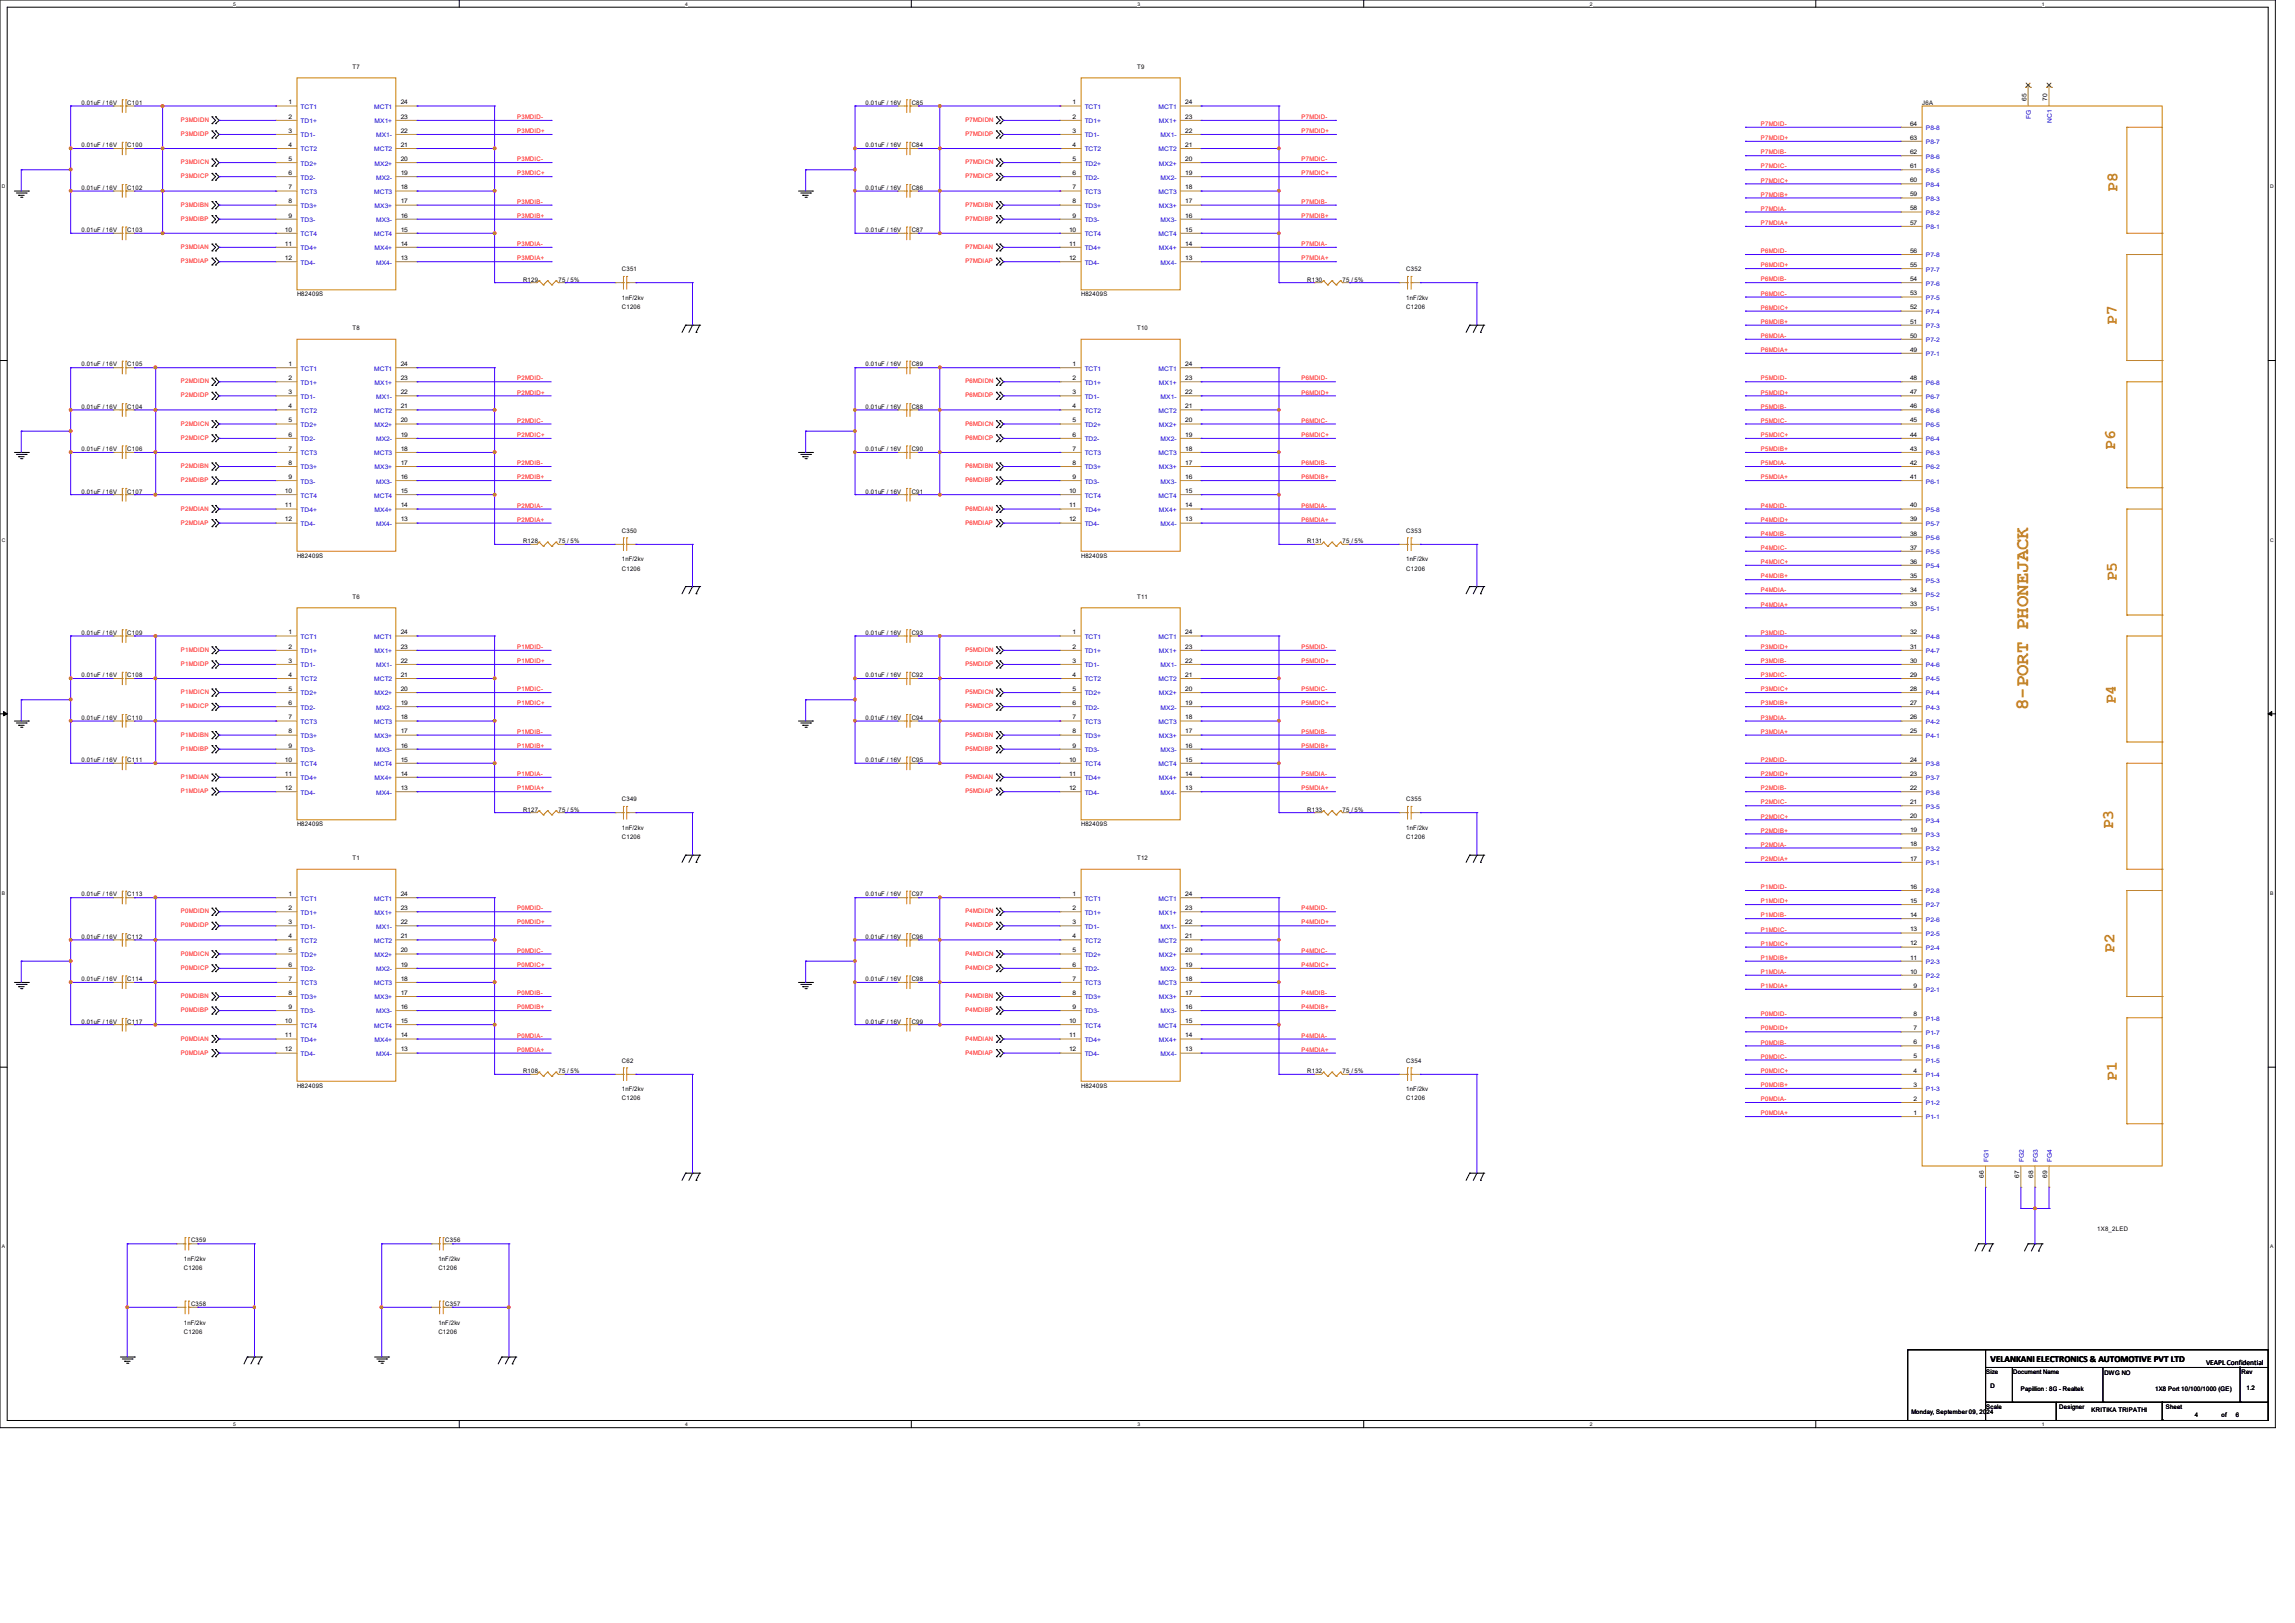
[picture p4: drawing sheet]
<svg xmlns="http://www.w3.org/2000/svg" width="297mm" height="210mm" viewBox="0 0 297 210" stroke-linecap="round" stroke-linejoin="round" font-family="sans-serif">
<defs><g id="words">
<text font-size="2.5" fill="#cc8006" x="262.5" y="91.9" transform="rotate(-90 262.5 91.9)">8-PORT PHONEJACK</text>
<g font-size="2.1" fill="#cc8006">
<text x="274" y="24.8" transform="rotate(-90 274 24.8)">P8</text>
<text x="273.9" y="42" transform="rotate(-90 273.9 42)">P7</text>
<text x="273.7" y="58.2" transform="rotate(-90 273.7 58.2)">P6</text>
<text x="273.9" y="75.2" transform="rotate(-90 273.9 75.2)">P5</text>
<text x="273.8" y="91.1" transform="rotate(-90 273.8 91.1)">P4</text>
<text x="273.5" y="107.3" transform="rotate(-90 273.5 107.3)">P3</text>
<text x="273.6" y="123.3" transform="rotate(-90 273.6 123.3)">P2</text>
<text x="273.9" y="139.8" transform="rotate(-90 273.9 139.8)">P1</text>
</g>
<text font-size="1.2" x="257.6" y="176.2">VELANKANI ELECTRONICS &amp; AUTOMOTIVE PVT LTD</text>
<text font-size="1" x="285.5" y="176.6">VEAPL Confidential</text>
<g font-size=".8">
<text x="45.6" y="8.9">T7</text>
<text x="147.2" y="8.9">T9</text>
<text x="10.5" y="13.6">0.01uF / 16V</text>
<text x="16.5" y="13.6">C101</text>
<text x="37.3" y="13.5">1</text>
<text x="37.3" y="15.4">2</text>
<text x="37.3" y="17.2">3</text>
<text x="51.9" y="13.5">24</text>
<text x="51.9" y="15.4">23</text>
<text x="51.9" y="17.2">22</text>
<text x="112" y="13.6">0.01uF / 16V</text>
<text x="118" y="13.6">C85</text>
<text x="138.8" y="13.5">1</text>
<text x="138.8" y="15.4">2</text>
<text x="138.8" y="17.2">3</text>
<text x="153.4" y="13.5">24</text>
<text x="153.4" y="15.4">23</text>
<text x="153.4" y="17.2">22</text>
<text x="247.2" y="16.3">64</text>
<text x="248.8" y="13.6">J6A</text>
<text x="262.2" y="13.1" transform="rotate(-90 262.2 13.1)">65</text>
<text x="265" y="13.1" transform="rotate(-90 265 13.1)">70</text>
<text x="10.5" y="19">0.01uF / 16V</text>
<text x="16.5" y="19">C100</text>
<text x="37.3" y="19">4</text>
<text x="37.3" y="20.8">5</text>
<text x="37.3" y="22.6">6</text>
<text x="51.9" y="19">21</text>
<text x="51.9" y="20.8">20</text>
<text x="51.9" y="22.6">19</text>
<text x="112" y="19">0.01uF / 16V</text>
<text x="118" y="19">C84</text>
<text x="138.8" y="19">4</text>
<text x="138.8" y="20.8">5</text>
<text x="138.8" y="22.6">6</text>
<text x="153.4" y="19">21</text>
<text x="153.4" y="20.8">20</text>
<text x="153.4" y="22.6">19</text>
<text x="247.2" y="23.6">60</text>
<text x="247.2" y="21.8">61</text>
<text x="247.2" y="19.9">62</text>
<text x="247.2" y="18.1">63</text>
<text x="10.5" y="24.6">0.01uF / 16V</text>
<text x="16.5" y="24.6">C102</text>
<text x="36.9" y="30">10</text>
<text x="37.3" y="24.5">7</text>
<text x="37.3" y="26.3">8</text>
<text x="37.3" y="28.2">9</text>
<text x="51.9" y="24.5">18</text>
<text x="51.9" y="30">15</text>
<text x="51.9" y="26.3">17</text>
<text x="51.9" y="28.2">16</text>
<text x="112" y="24.6">0.01uF / 16V</text>
<text x="118" y="24.6">C86</text>
<text x="138.3" y="30">10</text>
<text x="138.8" y="24.5">7</text>
<text x="138.8" y="26.3">8</text>
<text x="138.8" y="28.2">9</text>
<text x="153.4" y="24.5">18</text>
<text x="153.4" y="30">15</text>
<text x="153.4" y="26.3">17</text>
<text x="153.4" y="28.2">16</text>
<text x="247.2" y="29.1">57</text>
<text x="247.2" y="27.2">58</text>
<text x="247.2" y="25.4">59</text>
<text x="10.5" y="30.1">0.01uF / 16V</text>
<text x="16.5" y="30.1">C103</text>
<text x="36.9" y="31.8">11</text>
<text x="36.9" y="33.7">12</text>
<text x="51.9" y="31.8">14</text>
<text x="51.9" y="33.7">13</text>
<text x="80.5" y="35.1">C351</text>
<text x="112" y="30.1">0.01uF / 16V</text>
<text x="118" y="30.1">C87</text>
<text x="138.3" y="31.8">11</text>
<text x="138.3" y="33.7">12</text>
<text x="153.4" y="31.8">14</text>
<text x="153.4" y="33.7">13</text>
<text x="182" y="35.1">C352</text>
<text x="247.2" y="34.5">55</text>
<text x="247.2" y="32.7">56</text>
<text x="38.4" y="38.4">H82409S</text>
<text x="67.7" y="36.4">R129</text>
<text x="72.3" y="36.4">75 / 5%</text>
<text x="80.5" y="38.8">1nF/2kv</text>
<text x="80.5" y="40">C1206</text>
<text x="139.9" y="38.4">H82409S</text>
<text x="169.2" y="36.4">R130</text>
<text x="173.7" y="36.4">75 / 5%</text>
<text x="182" y="38.8">1nF/2kv</text>
<text x="182" y="40">C1206</text>
<text x="247.2" y="41.9">51</text>
<text x="247.2" y="40">52</text>
<text x="247.2" y="38.2">53</text>
<text x="247.2" y="36.4">54</text>
<text x="10.5" y="47.4">0.01uF / 16V</text>
<text x="16.5" y="47.4">C105</text>
<text x="37.3" y="47.4">1</text>
<text x="45.6" y="42.8">T8</text>
<text x="51.9" y="47.4">24</text>
<text x="112" y="47.4">0.01uF / 16V</text>
<text x="118" y="47.4">C89</text>
<text x="138.8" y="47.4">1</text>
<text x="147.2" y="42.8">T10</text>
<text x="153.4" y="47.4">24</text>
<text x="247.2" y="45.5">49</text>
<text x="247.2" y="43.7">50</text>
<text x="10.5" y="52.9">0.01uF / 16V</text>
<text x="16.5" y="52.9">C104</text>
<text x="37.3" y="52.8">4</text>
<text x="37.3" y="49.2">2</text>
<text x="37.3" y="51">3</text>
<text x="51.9" y="52.8">21</text>
<text x="51.9" y="49.2">23</text>
<text x="51.9" y="51">22</text>
<text x="112" y="52.9">0.01uF / 16V</text>
<text x="118" y="52.9">C88</text>
<text x="138.8" y="52.8">4</text>
<text x="138.8" y="49.2">2</text>
<text x="138.8" y="51">3</text>
<text x="153.4" y="52.8">21</text>
<text x="153.4" y="49.2">23</text>
<text x="153.4" y="51">22</text>
<text x="247.2" y="52.8">46</text>
<text x="247.2" y="51">47</text>
<text x="247.2" y="49.2">48</text>
<text x="10.5" y="58.4">0.01uF / 16V</text>
<text x="16.5" y="58.4">C106</text>
<text x="37.3" y="58.3">7</text>
<text x="37.3" y="54.7">5</text>
<text x="37.3" y="56.5">6</text>
<text x="51.9" y="58.3">18</text>
<text x="51.9" y="54.7">20</text>
<text x="51.9" y="56.5">19</text>
<text x="112" y="58.4">0.01uF / 16V</text>
<text x="118" y="58.4">C90</text>
<text x="138.8" y="58.3">7</text>
<text x="138.8" y="54.7">5</text>
<text x="138.8" y="56.5">6</text>
<text x="153.4" y="58.3">18</text>
<text x="153.4" y="54.7">20</text>
<text x="153.4" y="56.5">19</text>
<text x="247.2" y="58.3">43</text>
<text x="247.2" y="56.5">44</text>
<text x="247.2" y="54.7">45</text>
<text x="10.5" y="63.9">0.01uF / 16V</text>
<text x="16.5" y="63.9">C107</text>
<text x="36.9" y="63.8">10</text>
<text x="36.9" y="65.7">11</text>
<text x="37.3" y="60.2">8</text>
<text x="37.3" y="62">9</text>
<text x="51.9" y="63.8">15</text>
<text x="51.9" y="60.2">17</text>
<text x="51.9" y="62">16</text>
<text x="51.9" y="65.7">14</text>
<text x="112" y="63.9">0.01uF / 16V</text>
<text x="118" y="63.9">C91</text>
<text x="138.3" y="63.8">10</text>
<text x="138.3" y="65.7">11</text>
<text x="138.8" y="60.2">8</text>
<text x="138.8" y="62">9</text>
<text x="153.4" y="63.8">15</text>
<text x="153.4" y="60.2">17</text>
<text x="153.4" y="62">16</text>
<text x="153.4" y="65.7">14</text>
<text x="247.2" y="65.7">40</text>
<text x="247.2" y="62">41</text>
<text x="247.2" y="60.2">42</text>
<text x="36.9" y="67.5">12</text>
<text x="51.9" y="67.5">13</text>
<text x="67.7" y="70.3">R128</text>
<text x="72.3" y="70.3">75 / 5%</text>
<text x="80.5" y="68.9">C350</text>
<text x="138.3" y="67.5">12</text>
<text x="153.4" y="67.5">13</text>
<text x="169.2" y="70.3">R131</text>
<text x="173.7" y="70.3">75 / 5%</text>
<text x="182" y="68.9">C353</text>
<text x="247.2" y="71.1">37</text>
<text x="247.2" y="69.3">38</text>
<text x="247.2" y="67.5">39</text>
<text x="38.4" y="72.2">H82409S</text>
<text x="45.6" y="77.5">T6</text>
<text x="80.5" y="72.6">1nF/2kv</text>
<text x="80.5" y="73.8">C1206</text>
<text x="139.9" y="72.2">H82409S</text>
<text x="147.2" y="77.5">T11</text>
<text x="182" y="72.6">1nF/2kv</text>
<text x="182" y="73.8">C1206</text>
<text x="247.2" y="76.6">34</text>
<text x="247.2" y="74.8">35</text>
<text x="247.2" y="72.9">36</text>
<text x="10.5" y="82.2">0.01uF / 16V</text>
<text x="16.5" y="82.2">C109</text>
<text x="37.3" y="82.1">1</text>
<text x="37.3" y="83.9">2</text>
<text x="51.9" y="82.1">24</text>
<text x="51.9" y="83.9">23</text>
<text x="112" y="82.2">0.01uF / 16V</text>
<text x="118" y="82.2">C93</text>
<text x="138.8" y="82.1">1</text>
<text x="138.8" y="83.9">2</text>
<text x="153.4" y="82.1">24</text>
<text x="153.4" y="83.9">23</text>
<text x="247.2" y="83.9">31</text>
<text x="247.2" y="82.1">32</text>
<text x="247.2" y="78.4">33</text>
<text x="10.5" y="87.6">0.01uF / 16V</text>
<text x="16.5" y="87.6">C108</text>
<text x="37.3" y="87.6">4</text>
<text x="37.3" y="85.8">3</text>
<text x="37.3" y="89.4">5</text>
<text x="51.9" y="87.6">21</text>
<text x="51.9" y="85.8">22</text>
<text x="51.9" y="89.4">20</text>
<text x="112" y="87.6">0.01uF / 16V</text>
<text x="118" y="87.6">C92</text>
<text x="138.8" y="87.6">4</text>
<text x="138.8" y="85.8">3</text>
<text x="138.8" y="89.4">5</text>
<text x="153.4" y="87.6">21</text>
<text x="153.4" y="85.8">22</text>
<text x="153.4" y="89.4">20</text>
<text x="247.2" y="89.4">28</text>
<text x="247.2" y="87.6">29</text>
<text x="247.2" y="85.8">30</text>
<text x="10.5" y="93.1">0.01uF / 16V</text>
<text x="16.5" y="93.1">C110</text>
<text x="37.3" y="93.1">7</text>
<text x="37.3" y="91.2">6</text>
<text x="37.3" y="94.9">8</text>
<text x="51.9" y="93.1">18</text>
<text x="51.9" y="91.2">19</text>
<text x="51.9" y="94.9">17</text>
<text x="112" y="93.1">0.01uF / 16V</text>
<text x="118" y="93.1">C94</text>
<text x="138.8" y="93.1">7</text>
<text x="138.8" y="91.2">6</text>
<text x="138.8" y="94.9">8</text>
<text x="153.4" y="93.1">18</text>
<text x="153.4" y="91.2">19</text>
<text x="153.4" y="94.9">17</text>
<text x="247.2" y="94.9">25</text>
<text x="247.2" y="93.1">26</text>
<text x="247.2" y="91.2">27</text>
<text x="10.5" y="98.6">0.01uF / 16V</text>
<text x="16.5" y="98.6">C111</text>
<text x="36.9" y="98.5">10</text>
<text x="36.9" y="100.4">11</text>
<text x="37.3" y="96.7">9</text>
<text x="51.9" y="98.5">15</text>
<text x="51.9" y="96.7">16</text>
<text x="51.9" y="100.4">14</text>
<text x="112" y="98.6">0.01uF / 16V</text>
<text x="118" y="98.6">C95</text>
<text x="138.3" y="98.5">10</text>
<text x="138.3" y="100.4">11</text>
<text x="138.8" y="96.7">9</text>
<text x="153.4" y="98.5">15</text>
<text x="153.4" y="96.7">16</text>
<text x="153.4" y="100.4">14</text>
<text x="247.2" y="100.4">23</text>
<text x="247.2" y="98.5">24</text>
<text x="36.9" y="102.2">12</text>
<text x="38.4" y="106.9">H82409S</text>
<text x="51.9" y="102.2">13</text>
<text x="67.7" y="105">R127</text>
<text x="72.3" y="105">75 / 5%</text>
<text x="80.5" y="103.6">C349</text>
<text x="80.5" y="107.4">1nF/2kv</text>
<text x="138.3" y="102.2">12</text>
<text x="139.9" y="106.9">H82409S</text>
<text x="153.4" y="102.2">13</text>
<text x="169.2" y="105">R133</text>
<text x="173.7" y="105">75 / 5%</text>
<text x="182" y="103.6">C355</text>
<text x="182" y="107.4">1nF/2kv</text>
<text x="247.2" y="107.7">19</text>
<text x="247.2" y="105.9">20</text>
<text x="247.2" y="104.1">21</text>
<text x="247.2" y="102.2">22</text>
<text x="45.6" y="111.3">T1</text>
<text x="80.5" y="108.6">C1206</text>
<text x="147.2" y="111.3">T12</text>
<text x="182" y="108.6">C1206</text>
<text x="247.2" y="111.4">17</text>
<text x="247.2" y="109.5">18</text>
<text x="10.5" y="116">0.01uF / 16V</text>
<text x="16.5" y="116">C113</text>
<text x="37.3" y="115.9">1</text>
<text x="37.3" y="117.8">2</text>
<text x="37.3" y="119.6">3</text>
<text x="51.9" y="115.9">24</text>
<text x="51.9" y="117.8">23</text>
<text x="51.9" y="119.6">22</text>
<text x="112" y="116">0.01uF / 16V</text>
<text x="118" y="116">C97</text>
<text x="138.8" y="115.9">1</text>
<text x="138.8" y="117.8">2</text>
<text x="138.8" y="119.6">3</text>
<text x="153.4" y="115.9">24</text>
<text x="153.4" y="117.8">23</text>
<text x="153.4" y="119.6">22</text>
<text x="247.2" y="118.7">14</text>
<text x="247.2" y="116.8">15</text>
<text x="247.2" y="115">16</text>
<text x="10.5" y="121.5">0.01uF / 16V</text>
<text x="16.5" y="121.5">C112</text>
<text x="37.3" y="121.4">4</text>
<text x="37.3" y="123.2">5</text>
<text x="37.3" y="125.1">6</text>
<text x="51.9" y="121.4">21</text>
<text x="51.9" y="123.2">20</text>
<text x="51.9" y="125.1">19</text>
<text x="112" y="121.5">0.01uF / 16V</text>
<text x="118" y="121.5">C96</text>
<text x="138.8" y="121.4">4</text>
<text x="138.8" y="123.2">5</text>
<text x="138.8" y="125.1">6</text>
<text x="153.4" y="121.4">21</text>
<text x="153.4" y="123.2">20</text>
<text x="153.4" y="125.1">19</text>
<text x="247.2" y="126">10</text>
<text x="247.2" y="124.2">11</text>
<text x="247.2" y="122.3">12</text>
<text x="247.2" y="120.5">13</text>
<text x="10.5" y="127">0.01uF / 16V</text>
<text x="16.5" y="127">C114</text>
<text x="37.3" y="126.9">7</text>
<text x="37.3" y="128.7">8</text>
<text x="37.3" y="130.6">9</text>
<text x="51.9" y="126.9">18</text>
<text x="51.9" y="128.7">17</text>
<text x="51.9" y="130.6">16</text>
<text x="112" y="127">0.01uF / 16V</text>
<text x="118" y="127">C98</text>
<text x="138.8" y="126.9">7</text>
<text x="138.8" y="128.7">8</text>
<text x="138.8" y="130.6">9</text>
<text x="153.4" y="126.9">18</text>
<text x="153.4" y="128.7">17</text>
<text x="153.4" y="130.6">16</text>
<text x="247.7" y="131.5">8</text>
<text x="247.7" y="127.8">9</text>
<text x="10.5" y="132.5">0.01uF / 16V</text>
<text x="16.5" y="132.5">C117</text>
<text x="36.9" y="132.4">10</text>
<text x="36.9" y="134.2">11</text>
<text x="36.9" y="136.1">12</text>
<text x="51.9" y="132.4">15</text>
<text x="51.9" y="134.2">14</text>
<text x="51.9" y="136.1">13</text>
<text x="80.5" y="137.5">C62</text>
<text x="112" y="132.5">0.01uF / 16V</text>
<text x="118" y="132.5">C99</text>
<text x="138.3" y="132.4">10</text>
<text x="138.3" y="134.2">11</text>
<text x="138.3" y="136.1">12</text>
<text x="153.4" y="132.4">15</text>
<text x="153.4" y="134.2">14</text>
<text x="153.4" y="136.1">13</text>
<text x="182" y="137.5">C354</text>
<text x="247.7" y="136.9">5</text>
<text x="247.7" y="135.1">6</text>
<text x="247.7" y="133.3">7</text>
<text x="38.4" y="140.8">H82409S</text>
<text x="67.7" y="138.8">R108</text>
<text x="72.3" y="138.8">75 / 5%</text>
<text x="80.5" y="141.2">1nF/2kv</text>
<text x="80.5" y="142.4">C1206</text>
<text x="139.9" y="140.8">H82409S</text>
<text x="169.2" y="138.8">R132</text>
<text x="173.7" y="138.8">75 / 5%</text>
<text x="182" y="141.2">1nF/2kv</text>
<text x="182" y="142.4">C1206</text>
<text x="247.7" y="142.4">2</text>
<text x="247.7" y="140.6">3</text>
<text x="247.7" y="138.8">4</text>
<text x="247.7" y="144.3">1</text>
<text x="256.7" y="152.4" transform="rotate(-90 256.7 152.4)">66</text>
<text x="261.3" y="152.4" transform="rotate(-90 261.3 152.4)">67</text>
<text x="263.1" y="152.4" transform="rotate(-90 263.1 152.4)">68</text>
<text x="265" y="152.4" transform="rotate(-90 265 152.4)">69</text>
<text x="24.7" y="160.8">C359</text>
<text x="57.6" y="160.8">C356</text>
<text x="271.4" y="159.3">1X8_2LED</text>
<text x="23.8" y="163.2">1nF/2kv</text>
<text x="23.8" y="164.4">C1206</text>
<text x="56.7" y="163.2">1nF/2kv</text>
<text x="56.7" y="164.4">C1206</text>
<text x="23.8" y="171.4">1nF/2kv</text>
<text x="23.8" y="172.6">C1206</text>
<text x="24.7" y="169">C358</text>
<text x="56.7" y="171.4">1nF/2kv</text>
<text x="56.7" y="172.6">C1206</text>
<text x="57.6" y="169">C357</text>
<text x="257.1" y="177.8">Size</text>
<text x="257.6" y="179.6">D</text>
<text x="260.5" y="177.8">Document Name</text>
<text x="261.5" y="180">Papillion : 8G - Realtek</text>
<text x="272.3" y="177.9">DWG NO</text>
<text x="278.9" y="180">1X8 Port 10/100/1000 (GE)</text>
<text x="290.1" y="177.8">Rev</text>
<text x="290.7" y="179.8">1.2</text>
<text x="247.4" y="183">Monday, September 09, 2024</text>
<text x="257.1" y="182.3">Scale</text>
<text x="266.5" y="182.4">Designer</text>
<text x="270.7" y="182.7">KRITIKA TRIPATHI</text>
<text x="280.3" y="182.4">Sheet</text>
<text x="284" y="183.3">4</text>
<text x="287.5" y="183.3">of</text>
<text x="289.4" y="183.3">6</text>
</g>
<g font-size=".8" fill="#f00">
<text x="23.4" y="15.8">P3MDIDN</text>
<text x="23.4" y="17.6">P3MDIDP</text>
<text x="66.9" y="15.4">P3MDID-</text>
<text x="66.9" y="17.2">P3MDID+</text>
<text x="124.9" y="15.8">P7MDIDN</text>
<text x="124.9" y="17.6">P7MDIDP</text>
<text x="168.5" y="15.4">P7MDID-</text>
<text x="168.5" y="17.2">P7MDID+</text>
<text x="227.9" y="16.3">P7MDID-</text>
<text x="23.4" y="21.3">P3MDICN</text>
<text x="23.4" y="23.1">P3MDICP</text>
<text x="66.9" y="20.9">P3MDIC-</text>
<text x="66.9" y="22.7">P3MDIC+</text>
<text x="124.9" y="21.3">P7MDICN</text>
<text x="124.9" y="23.1">P7MDICP</text>
<text x="168.5" y="20.9">P7MDIC-</text>
<text x="168.5" y="22.7">P7MDIC+</text>
<text x="227.9" y="18.1">P7MDID+</text>
<text x="227.9" y="20">P7MDIB-</text>
<text x="227.9" y="21.8">P7MDIC-</text>
<text x="227.9" y="23.6">P7MDIC+</text>
<text x="23.4" y="26.8">P3MDIBN</text>
<text x="23.4" y="28.6">P3MDIBP</text>
<text x="66.9" y="26.4">P3MDIB-</text>
<text x="66.9" y="28.2">P3MDIB+</text>
<text x="124.9" y="26.8">P7MDIBN</text>
<text x="124.9" y="28.6">P7MDIBP</text>
<text x="168.5" y="26.4">P7MDIB-</text>
<text x="168.5" y="28.2">P7MDIB+</text>
<text x="227.9" y="25.4">P7MDIB+</text>
<text x="227.9" y="27.3">P7MDIA-</text>
<text x="227.9" y="29.1">P7MDIA+</text>
<text x="23.4" y="32.2">P3MDIAN</text>
<text x="23.4" y="34.1">P3MDIAP</text>
<text x="66.9" y="31.8">P3MDIA-</text>
<text x="66.9" y="33.7">P3MDIA+</text>
<text x="124.9" y="32.2">P7MDIAN</text>
<text x="124.9" y="34.1">P7MDIAP</text>
<text x="168.5" y="31.8">P7MDIA-</text>
<text x="168.5" y="33.7">P7MDIA+</text>
<text x="227.9" y="32.8">P6MDID-</text>
<text x="227.9" y="34.6">P6MDID+</text>
<text x="227.9" y="36.4">P6MDIB-</text>
<text x="227.9" y="38.3">P6MDIC-</text>
<text x="227.9" y="40.1">P6MDIC+</text>
<text x="227.9" y="41.9">P6MDIB+</text>
<text x="227.9" y="43.7">P6MDIA-</text>
<text x="227.9" y="45.5">P6MDIA+</text>
<text x="23.4" y="49.6">P2MDIDN</text>
<text x="23.4" y="51.4">P2MDIDP</text>
<text x="66.9" y="49.2">P2MDID-</text>
<text x="66.9" y="51.1">P2MDID+</text>
<text x="124.9" y="49.6">P6MDIDN</text>
<text x="124.9" y="51.4">P6MDIDP</text>
<text x="168.5" y="49.2">P6MDID-</text>
<text x="168.5" y="51.1">P6MDID+</text>
<text x="227.9" y="49.2">P5MDID-</text>
<text x="227.9" y="51.1">P5MDID+</text>
<text x="227.9" y="52.9">P5MDIB-</text>
<text x="23.4" y="55.1">P2MDICN</text>
<text x="23.4" y="56.9">P2MDICP</text>
<text x="66.9" y="54.7">P2MDIC-</text>
<text x="66.9" y="56.6">P2MDIC+</text>
<text x="124.9" y="55.1">P6MDICN</text>
<text x="124.9" y="56.9">P6MDICP</text>
<text x="168.5" y="54.7">P6MDIC-</text>
<text x="168.5" y="56.6">P6MDIC+</text>
<text x="227.9" y="54.7">P5MDIC-</text>
<text x="227.9" y="56.6">P5MDIC+</text>
<text x="227.9" y="58.4">P5MDIB+</text>
<text x="23.4" y="60.6">P2MDIBN</text>
<text x="23.4" y="62.4">P2MDIBP</text>
<text x="66.9" y="60.2">P2MDIB-</text>
<text x="66.9" y="62">P2MDIB+</text>
<text x="66.9" y="65.7">P2MDIA-</text>
<text x="124.9" y="60.6">P6MDIBN</text>
<text x="124.9" y="62.4">P6MDIBP</text>
<text x="168.5" y="60.2">P6MDIB-</text>
<text x="168.5" y="62">P6MDIB+</text>
<text x="168.5" y="65.7">P6MDIA-</text>
<text x="227.9" y="60.2">P5MDIA-</text>
<text x="227.9" y="62">P5MDIA+</text>
<text x="227.9" y="65.7">P4MDID-</text>
<text x="23.4" y="66.1">P2MDIAN</text>
<text x="23.4" y="67.9">P2MDIAP</text>
<text x="66.9" y="67.5">P2MDIA+</text>
<text x="124.9" y="66.1">P6MDIAN</text>
<text x="124.9" y="67.9">P6MDIAP</text>
<text x="168.5" y="67.5">P6MDIA+</text>
<text x="227.9" y="67.5">P4MDID+</text>
<text x="227.9" y="69.3">P4MDIB-</text>
<text x="227.9" y="71.2">P4MDIC-</text>
<text x="227.9" y="73">P4MDIC+</text>
<text x="227.9" y="74.8">P4MDIB+</text>
<text x="227.9" y="76.7">P4MDIA-</text>
<text x="66.9" y="84">P1MDID-</text>
<text x="168.5" y="84">P5MDID-</text>
<text x="227.9" y="78.5">P4MDIA+</text>
<text x="227.9" y="82.1">P3MDID-</text>
<text x="227.9" y="84">P3MDID+</text>
<text x="23.4" y="84.4">P1MDIDN</text>
<text x="23.4" y="86.2">P1MDIDP</text>
<text x="23.4" y="89.8">P1MDICN</text>
<text x="66.9" y="85.8">P1MDID+</text>
<text x="66.9" y="89.4">P1MDIC-</text>
<text x="124.9" y="84.4">P5MDIDN</text>
<text x="124.9" y="86.2">P5MDIDP</text>
<text x="124.9" y="89.8">P5MDICN</text>
<text x="168.5" y="85.8">P5MDID+</text>
<text x="168.5" y="89.4">P5MDIC-</text>
<text x="227.9" y="85.8">P3MDIB-</text>
<text x="227.9" y="87.6">P3MDIC-</text>
<text x="227.9" y="89.4">P3MDIC+</text>
<text x="23.4" y="91.6">P1MDICP</text>
<text x="23.4" y="95.3">P1MDIBN</text>
<text x="66.9" y="91.3">P1MDIC+</text>
<text x="66.9" y="95">P1MDIB-</text>
<text x="124.9" y="91.6">P5MDICP</text>
<text x="124.9" y="95.3">P5MDIBN</text>
<text x="168.5" y="91.3">P5MDIC+</text>
<text x="168.5" y="95">P5MDIB-</text>
<text x="227.9" y="91.3">P3MDIB+</text>
<text x="227.9" y="93.1">P3MDIA-</text>
<text x="227.9" y="95">P3MDIA+</text>
<text x="23.4" y="97.2">P1MDIBP</text>
<text x="23.4" y="100.8">P1MDIAN</text>
<text x="66.9" y="96.8">P1MDIB+</text>
<text x="66.9" y="100.4">P1MDIA-</text>
<text x="124.9" y="97.2">P5MDIBP</text>
<text x="124.9" y="100.8">P5MDIAN</text>
<text x="168.5" y="96.8">P5MDIB+</text>
<text x="168.5" y="100.4">P5MDIA-</text>
<text x="227.9" y="98.6">P2MDID-</text>
<text x="227.9" y="100.4">P2MDID+</text>
<text x="23.4" y="102.7">P1MDIAP</text>
<text x="66.9" y="102.3">P1MDIA+</text>
<text x="124.9" y="102.7">P5MDIAP</text>
<text x="168.5" y="102.3">P5MDIA+</text>
<text x="227.9" y="102.3">P2MDIB-</text>
<text x="227.9" y="104.1">P2MDIC-</text>
<text x="227.9" y="105.9">P2MDIC+</text>
<text x="227.9" y="107.7">P2MDIB+</text>
<text x="227.9" y="109.6">P2MDIA-</text>
<text x="227.9" y="111.4">P2MDIA+</text>
<text x="23.4" y="118.2">P0MDIDN</text>
<text x="66.9" y="117.8">P0MDID-</text>
<text x="66.9" y="119.6">P0MDID+</text>
<text x="124.9" y="118.2">P4MDIDN</text>
<text x="168.5" y="117.8">P4MDID-</text>
<text x="168.5" y="119.6">P4MDID+</text>
<text x="227.9" y="115.1">P1MDID-</text>
<text x="227.9" y="116.9">P1MDID+</text>
<text x="227.9" y="118.7">P1MDIB-</text>
<text x="23.4" y="120">P0MDIDP</text>
<text x="23.4" y="123.7">P0MDICN</text>
<text x="23.4" y="125.5">P0MDICP</text>
<text x="66.9" y="123.3">P0MDIC-</text>
<text x="66.9" y="125.1">P0MDIC+</text>
<text x="124.9" y="120">P4MDIDP</text>
<text x="124.9" y="123.7">P4MDICN</text>
<text x="124.9" y="125.5">P4MDICP</text>
<text x="168.5" y="123.3">P4MDIC-</text>
<text x="168.5" y="125.1">P4MDIC+</text>
<text x="227.9" y="120.6">P1MDIC-</text>
<text x="227.9" y="122.4">P1MDIC+</text>
<text x="227.9" y="124.2">P1MDIB+</text>
<text x="23.4" y="129.2">P0MDIBN</text>
<text x="23.4" y="131">P0MDIBP</text>
<text x="66.9" y="128.8">P0MDIB-</text>
<text x="66.9" y="130.6">P0MDIB+</text>
<text x="124.9" y="129.2">P4MDIBN</text>
<text x="124.9" y="131">P4MDIBP</text>
<text x="168.5" y="128.8">P4MDIB-</text>
<text x="168.5" y="130.6">P4MDIB+</text>
<text x="227.9" y="126">P1MDIA-</text>
<text x="227.9" y="127.8">P1MDIA+</text>
<text x="227.9" y="131.5">P0MDID-</text>
<text x="23.4" y="134.7">P0MDIAN</text>
<text x="23.4" y="136.5">P0MDIAP</text>
<text x="66.9" y="134.3">P0MDIA-</text>
<text x="66.9" y="136.1">P0MDIA+</text>
<text x="124.9" y="134.7">P4MDIAN</text>
<text x="124.9" y="136.5">P4MDIAP</text>
<text x="168.5" y="134.3">P4MDIA-</text>
<text x="168.5" y="136.1">P4MDIA+</text>
<text x="227.9" y="133.3">P0MDID+</text>
<text x="227.9" y="135.2">P0MDIB-</text>
<text x="227.9" y="137">P0MDIC-</text>
<text x="227.9" y="138.8">P0MDIC+</text>
<text x="227.9" y="140.7">P0MDIB+</text>
<text x="227.9" y="142.5">P0MDIA-</text>
<text x="227.9" y="144.3">P0MDIA+</text>
</g>
<g font-size=".8" fill="#00c">
<text x="38.9" y="14.1">TCT1</text>
<text x="38.9" y="16">TD1+</text>
<text x="38.9" y="17.8">TD1-</text>
<text x="48.4" y="14.1">MCT1</text>
<text x="48.5" y="16">MX1+</text>
<text x="48.7" y="17.8">MX1-</text>
<text x="140.4" y="14.1">TCT1</text>
<text x="140.4" y="16">TD1+</text>
<text x="140.4" y="17.8">TD1-</text>
<text x="149.9" y="14.1">MCT1</text>
<text x="150" y="16">MX1+</text>
<text x="150.2" y="17.8">MX1-</text>
<text x="249.2" y="16.8">P8-8</text>
<text x="262.8" y="15.4" transform="rotate(-90 262.8 15.4)">FG</text>
<text x="265.5" y="15.9" transform="rotate(-90 265.5 15.9)">NC1</text>
<text x="38.9" y="19.6">TCT2</text>
<text x="38.9" y="21.4">TD2+</text>
<text x="38.9" y="23.2">TD2-</text>
<text x="48.4" y="19.6">MCT2</text>
<text x="48.5" y="21.4">MX2+</text>
<text x="48.7" y="23.2">MX2-</text>
<text x="140.4" y="19.6">TCT2</text>
<text x="140.4" y="21.4">TD2+</text>
<text x="140.4" y="23.2">TD2-</text>
<text x="149.9" y="19.6">MCT2</text>
<text x="150" y="21.4">MX2+</text>
<text x="150.2" y="23.2">MX2-</text>
<text x="249.2" y="22.4">P8-5</text>
<text x="249.2" y="20.5">P8-6</text>
<text x="249.2" y="18.7">P8-7</text>
<text x="38.9" y="25.1">TCT3</text>
<text x="38.9" y="26.9">TD3+</text>
<text x="38.9" y="28.7">TD3-</text>
<text x="48.4" y="25.1">MCT3</text>
<text x="48.5" y="26.9">MX3+</text>
<text x="48.7" y="28.7">MX3-</text>
<text x="140.4" y="25.1">TCT3</text>
<text x="140.4" y="26.9">TD3+</text>
<text x="140.4" y="28.7">TD3-</text>
<text x="149.9" y="25.1">MCT3</text>
<text x="150" y="26.9">MX3+</text>
<text x="150.2" y="28.7">MX3-</text>
<text x="249.2" y="29.7">P8-1</text>
<text x="249.2" y="27.8">P8-2</text>
<text x="249.2" y="26">P8-3</text>
<text x="249.2" y="24.2">P8-4</text>
<text x="38.9" y="30.6">TCT4</text>
<text x="38.9" y="32.4">TD4+</text>
<text x="38.9" y="34.2">TD4-</text>
<text x="48.4" y="30.6">MCT4</text>
<text x="48.5" y="32.4">MX4+</text>
<text x="48.7" y="34.2">MX4-</text>
<text x="140.4" y="30.6">TCT4</text>
<text x="140.4" y="32.4">TD4+</text>
<text x="140.4" y="34.2">TD4-</text>
<text x="149.9" y="30.6">MCT4</text>
<text x="150" y="32.4">MX4+</text>
<text x="150.2" y="34.2">MX4-</text>
<text x="249.2" y="35.1">P7-7</text>
<text x="249.2" y="33.3">P7-8</text>
<text x="249.2" y="40.6">P7-4</text>
<text x="249.2" y="38.8">P7-5</text>
<text x="249.2" y="37">P7-6</text>
<text x="38.9" y="48">TCT1</text>
<text x="48.4" y="48">MCT1</text>
<text x="140.4" y="48">TCT1</text>
<text x="149.9" y="48">MCT1</text>
<text x="249.2" y="46.1">P7-1</text>
<text x="249.2" y="44.3">P7-2</text>
<text x="249.2" y="42.5">P7-3</text>
<text x="38.9" y="53.4">TCT2</text>
<text x="38.9" y="49.8">TD1+</text>
<text x="38.9" y="51.6">TD1-</text>
<text x="48.4" y="53.4">MCT2</text>
<text x="48.5" y="49.8">MX1+</text>
<text x="48.7" y="51.6">MX1-</text>
<text x="140.4" y="53.4">TCT2</text>
<text x="140.4" y="49.8">TD1+</text>
<text x="140.4" y="51.6">TD1-</text>
<text x="149.9" y="53.4">MCT2</text>
<text x="150" y="49.8">MX1+</text>
<text x="150.2" y="51.6">MX1-</text>
<text x="249.2" y="53.4">P6-6</text>
<text x="249.2" y="51.6">P6-7</text>
<text x="249.2" y="49.8">P6-8</text>
<text x="38.9" y="58.9">TCT3</text>
<text x="38.9" y="55.2">TD2+</text>
<text x="38.9" y="57.1">TD2-</text>
<text x="48.4" y="58.9">MCT3</text>
<text x="48.5" y="55.2">MX2+</text>
<text x="48.7" y="57.1">MX2-</text>
<text x="140.4" y="58.9">TCT3</text>
<text x="140.4" y="55.2">TD2+</text>
<text x="140.4" y="57.1">TD2-</text>
<text x="149.9" y="58.9">MCT3</text>
<text x="150" y="55.2">MX2+</text>
<text x="150.2" y="57.1">MX2-</text>
<text x="249.2" y="58.9">P6-3</text>
<text x="249.2" y="57.1">P6-4</text>
<text x="249.2" y="55.2">P6-5</text>
<text x="38.9" y="64.4">TCT4</text>
<text x="38.9" y="60.7">TD3+</text>
<text x="38.9" y="62.6">TD3-</text>
<text x="48.4" y="64.4">MCT4</text>
<text x="48.5" y="60.7">MX3+</text>
<text x="48.7" y="62.6">MX3-</text>
<text x="140.4" y="64.4">TCT4</text>
<text x="140.4" y="60.7">TD3+</text>
<text x="140.4" y="62.6">TD3-</text>
<text x="149.9" y="64.4">MCT4</text>
<text x="150" y="60.7">MX3+</text>
<text x="150.2" y="62.6">MX3-</text>
<text x="249.2" y="62.6">P6-1</text>
<text x="249.2" y="60.7">P6-2</text>
<text x="38.9" y="66.2">TD4+</text>
<text x="38.9" y="68.1">TD4-</text>
<text x="48.5" y="66.2">MX4+</text>
<text x="48.7" y="68.1">MX4-</text>
<text x="140.4" y="66.2">TD4+</text>
<text x="140.4" y="68.1">TD4-</text>
<text x="150" y="66.2">MX4+</text>
<text x="150.2" y="68.1">MX4-</text>
<text x="249.2" y="71.7">P5-5</text>
<text x="249.2" y="69.9">P5-6</text>
<text x="249.2" y="68.1">P5-7</text>
<text x="249.2" y="66.2">P5-8</text>
<text x="249.2" y="77.2">P5-2</text>
<text x="249.2" y="75.4">P5-3</text>
<text x="249.2" y="73.5">P5-4</text>
<text x="38.9" y="82.7">TCT1</text>
<text x="48.4" y="82.7">MCT1</text>
<text x="140.4" y="82.7">TCT1</text>
<text x="149.9" y="82.7">MCT1</text>
<text x="249.2" y="82.7">P4-8</text>
<text x="249.2" y="79">P5-1</text>
<text x="38.9" y="88.2">TCT2</text>
<text x="38.9" y="84.5">TD1+</text>
<text x="38.9" y="86.4">TD1-</text>
<text x="38.9" y="90">TD2+</text>
<text x="48.4" y="88.2">MCT2</text>
<text x="48.5" y="84.5">MX1+</text>
<text x="48.5" y="90">MX2+</text>
<text x="48.7" y="86.4">MX1-</text>
<text x="140.4" y="88.2">TCT2</text>
<text x="140.4" y="84.5">TD1+</text>
<text x="140.4" y="86.4">TD1-</text>
<text x="140.4" y="90">TD2+</text>
<text x="149.9" y="88.2">MCT2</text>
<text x="150" y="84.5">MX1+</text>
<text x="150" y="90">MX2+</text>
<text x="150.2" y="86.4">MX1-</text>
<text x="249.2" y="90">P4-4</text>
<text x="249.2" y="88.2">P4-5</text>
<text x="249.2" y="86.4">P4-6</text>
<text x="249.2" y="84.5">P4-7</text>
<text x="38.9" y="93.7">TCT3</text>
<text x="38.9" y="91.8">TD2-</text>
<text x="38.9" y="95.5">TD3+</text>
<text x="48.4" y="93.7">MCT3</text>
<text x="48.5" y="95.5">MX3+</text>
<text x="48.7" y="91.8">MX2-</text>
<text x="140.4" y="93.7">TCT3</text>
<text x="140.4" y="91.8">TD2-</text>
<text x="140.4" y="95.5">TD3+</text>
<text x="149.9" y="93.7">MCT3</text>
<text x="150" y="95.5">MX3+</text>
<text x="150.2" y="91.8">MX2-</text>
<text x="249.2" y="95.5">P4-1</text>
<text x="249.2" y="93.7">P4-2</text>
<text x="249.2" y="91.8">P4-3</text>
<text x="38.9" y="99.1">TCT4</text>
<text x="38.9" y="97.3">TD3-</text>
<text x="38.9" y="101">TD4+</text>
<text x="48.4" y="99.1">MCT4</text>
<text x="48.5" y="101">MX4+</text>
<text x="48.7" y="97.3">MX3-</text>
<text x="140.4" y="99.1">TCT4</text>
<text x="140.4" y="97.3">TD3-</text>
<text x="140.4" y="101">TD4+</text>
<text x="149.9" y="99.1">MCT4</text>
<text x="150" y="101">MX4+</text>
<text x="150.2" y="97.3">MX3-</text>
<text x="249.2" y="101">P3-7</text>
<text x="249.2" y="99.1">P3-8</text>
<text x="38.9" y="102.8">TD4-</text>
<text x="48.7" y="102.8">MX4-</text>
<text x="140.4" y="102.8">TD4-</text>
<text x="150.2" y="102.8">MX4-</text>
<text x="249.2" y="106.5">P3-4</text>
<text x="249.2" y="104.6">P3-5</text>
<text x="249.2" y="102.8">P3-6</text>
<text x="249.2" y="112">P3-1</text>
<text x="249.2" y="110.1">P3-2</text>
<text x="249.2" y="108.3">P3-3</text>
<text x="38.9" y="116.5">TCT1</text>
<text x="38.9" y="118.4">TD1+</text>
<text x="48.4" y="116.5">MCT1</text>
<text x="48.5" y="118.4">MX1+</text>
<text x="140.4" y="116.5">TCT1</text>
<text x="140.4" y="118.4">TD1+</text>
<text x="149.9" y="116.5">MCT1</text>
<text x="150" y="118.4">MX1+</text>
<text x="249.2" y="119.2">P2-6</text>
<text x="249.2" y="117.4">P2-7</text>
<text x="249.2" y="115.6">P2-8</text>
<text x="38.9" y="122">TCT2</text>
<text x="38.9" y="120.2">TD1-</text>
<text x="38.9" y="123.8">TD2+</text>
<text x="38.9" y="125.7">TD2-</text>
<text x="48.4" y="122">MCT2</text>
<text x="48.5" y="123.8">MX2+</text>
<text x="48.7" y="120.2">MX1-</text>
<text x="48.7" y="125.7">MX2-</text>
<text x="140.4" y="122">TCT2</text>
<text x="140.4" y="120.2">TD1-</text>
<text x="140.4" y="123.8">TD2+</text>
<text x="140.4" y="125.7">TD2-</text>
<text x="149.9" y="122">MCT2</text>
<text x="150" y="123.8">MX2+</text>
<text x="150.2" y="120.2">MX1-</text>
<text x="150.2" y="125.7">MX2-</text>
<text x="249.2" y="124.8">P2-3</text>
<text x="249.2" y="122.9">P2-4</text>
<text x="249.2" y="121.1">P2-5</text>
<text x="38.9" y="127.5">TCT3</text>
<text x="38.9" y="129.3">TD3+</text>
<text x="38.9" y="131.1">TD3-</text>
<text x="48.4" y="127.5">MCT3</text>
<text x="48.5" y="129.3">MX3+</text>
<text x="48.7" y="131.1">MX3-</text>
<text x="140.4" y="127.5">TCT3</text>
<text x="140.4" y="129.3">TD3+</text>
<text x="140.4" y="131.1">TD3-</text>
<text x="149.9" y="127.5">MCT3</text>
<text x="150" y="129.3">MX3+</text>
<text x="150.2" y="131.1">MX3-</text>
<text x="249.2" y="128.4">P2-1</text>
<text x="249.2" y="126.6">P2-2</text>
<text x="38.9" y="133">TCT4</text>
<text x="38.9" y="134.8">TD4+</text>
<text x="38.9" y="136.6">TD4-</text>
<text x="48.4" y="133">MCT4</text>
<text x="48.5" y="134.8">MX4+</text>
<text x="48.7" y="136.6">MX4-</text>
<text x="140.4" y="133">TCT4</text>
<text x="140.4" y="134.8">TD4+</text>
<text x="140.4" y="136.6">TD4-</text>
<text x="149.9" y="133">MCT4</text>
<text x="150" y="134.8">MX4+</text>
<text x="150.2" y="136.6">MX4-</text>
<text x="249.2" y="137.5">P1-5</text>
<text x="249.2" y="135.7">P1-6</text>
<text x="249.2" y="133.9">P1-7</text>
<text x="249.2" y="132.1">P1-8</text>
<text x="249.2" y="143">P1-2</text>
<text x="249.2" y="141.2">P1-3</text>
<text x="249.2" y="139.4">P1-4</text>
<text x="249.2" y="144.9">P1-1</text>
<text x="257.3" y="150.4" transform="rotate(-90 257.3 150.4)">FG1</text>
<text x="261.9" y="150.4" transform="rotate(-90 261.9 150.4)">FG2</text>
<text x="263.7" y="150.4" transform="rotate(-90 263.7 150.4)">FG3</text>
<text x="265.5" y="150.4" transform="rotate(-90 265.5 150.4)">FG4</text>
</g>
<g font-size=".6">
<text x="30.2" y=".7">5</text>
<text x="88.7" y=".7">4</text>
<text x="147.2" y=".7">3</text>
<text x="205.7" y=".7">2</text>
<text x="264.2" y=".7">1</text>
<text x=".3" y="24.4">D</text>
<text x="293.8" y="24.4">D</text>
<text x=".3" y="70.1">C</text>
<text x="293.8" y="70.1">C</text>
<text x=".3" y="115.8">B</text>
<text x="293.8" y="115.8">B</text>
<text x=".3" y="161.5">A</text>
<text x="293.8" y="161.5">A</text>
<text x="30.2" y="184.5">5</text>
<text x="88.7" y="184.5">4</text>
<text x="147.2" y="184.5">3</text>
<text x="205.7" y="184.5">2</text>
<text x="264.2" y="184.5">1</text>
</g>
</g></defs>
<path d="M0 0h294.5v184.7h-294.5zM.9 .9h292.6v182.9h-292.6z" fill="none" stroke="#000" stroke-width=".13"/>
<g fill="#fff">
<path d="M30.2 .1h.3v.7h-.3z"/>
<path d="M30.2 183.9h.3v.8h-.3z"/>
</g>
<path d="M59.4 0v.9M59.4 183.8v.9" fill="none" stroke="#000" stroke-width=".13"/>
<g fill="#fff">
<path d="M88.7 .1h.3v.7h-.3z"/>
<path d="M88.7 183.9h.3v.8h-.3z"/>
</g>
<path d="M117.9 0v.9M117.9 183.8v.9" fill="none" stroke="#000" stroke-width=".13"/>
<g fill="#fff">
<path d="M147.2 .1h.3v.7h-.3z"/>
<path d="M147.2 183.9h.3v.8h-.3z"/>
</g>
<path d="M176.5 0v.9M176.5 183.8v.9" fill="none" stroke="#000" stroke-width=".13"/>
<g fill="#fff">
<path d="M205.7 .1h.4v.7h-.4z"/>
<path d="M205.7 183.9h.4v.8h-.4z"/>
</g>
<path d="M235 0v.9M235 183.8v.9" fill="none" stroke="#000" stroke-width=".13"/>
<g fill="#fff">
<path d="M264.2 .1h.4v.7h-.4z"/>
<path d="M264.2 183.9h.4v.8h-.4z"/>
<path d="M.3 23.8h.4v.7h-.4z"/>
<path d="M293.8 23.8h.5v.7h-.5z"/>
<path d="M.3 69.5h.4v.7h-.4z"/>
<path d="M293.8 69.5h.5v.7h-.5z"/>
</g>
<path d="M0 46.7h.9M293.5 46.7h1" fill="none" stroke="#000" stroke-width=".13"/>
<g fill="#fff">
<path d="M.3 115.2h.4v.8h-.4z"/>
<path d="M293.8 115.2h.4v.8h-.4z"/>
</g>
<path d="M0 92.4h.9M293.5 92.4h1" fill="none" stroke="#000" stroke-width=".13"/>
<path d="M.5 92.1l.4 .3-.4 .2zM293.5 92.4l.5-.3v.5z" fill="#000" stroke="#000" stroke-width=".13"/>
<g fill="#fff">
<path d="M.3 161h.3v.7h-.3z"/>
<path d="M293.8 161h.4v.7h-.4z"/>
</g>
<g fill="none" stroke="#000" stroke-width=".13">
<path d="M27.4 15.1h.1M27.4 16h.1M27.4 16.9h.1M27.4 17.9h.1M27.4 15.1l.5 .5-.5 .4M27.4 16.9l.5 .5-.5 .5M27.9 16h.1M27.9 15.1h.1M27.9 17.9h.1M27.9 16.9h.1M27.9 15.1l.5 .5-.5 .4M27.9 16.9l.5 .5-.5 .5"/>
<path d="M128.9 15.1h.1M128.9 16h.1M128.9 16.9h.1M128.9 17.9h.1M128.9 15.1l.5 .5-.5 .4M128.9 16.9l.5 .5-.5 .5M129.4 16h.1M129.4 15.1h.1M129.4 17.9h.1M129.4 16.9h.1M129.4 15.1l.5 .5-.5 .4M129.4 16.9l.5 .5-.5 .5"/>
<path d="M1.9 24.7h1.8M2.1 25h1.3M2.4 25.3h.1M2.4 25.3h.7M2.7 25.5h.1M2.8 25.5h.1M3.4 25h.1M3.7 24.7h.1M27.4 20.6h.1M27.4 21.5h.1M27.4 22.4h.1M27.4 23.3h.1"/>
<path d="M27.4 26.1h.1M27.4 27h.1M27.4 27.9h.1M27.4 28.8h.1M27.4 31.6h.1M27.4 32.5h.1M27.4 33.4h.1M27.4 34.3h.1M27.4 20.6l.5 .4-.5 .5M27.4 22.4l.5 .5-.5 .4M27.4 26.1l.5 .4-.5 .5M27.4 27.9l.5 .5-.5 .4"/>
<path d="M27.4 31.6l.5 .4-.5 .5M27.4 33.4l.5 .5-.5 .4M27.9 21.5h.1M27.9 20.6h.1M27.9 23.3h.1M27.9 22.4h.1M27.9 27h.1M27.9 26.1h.1M27.9 28.8h.1M27.9 27.9h.1M27.9 32.5h.1M27.9 31.6h.1"/>
<path d="M27.9 34.3h.1M27.9 33.4h.1M27.9 20.6l.5 .4-.5 .5M27.9 22.4l.5 .5-.5 .4M27.9 26.1l.5 .4-.5 .5M27.9 27.9l.5 .5-.5 .4M27.9 31.6l.5 .4-.5 .5M27.9 33.4l.5 .5-.5 .4M103.3 24.7h1.9M103.6 25h1.3M103.9 25.3h.1M103.9 25.3h.7"/>
<path d="M104.2 25.5h.2M104.4 25.5h.1M104.9 25h.1M105.2 24.7h.1M128.9 20.6h.1M128.9 21.5h.1M128.9 22.4h.1M128.9 23.3h.1M128.9 26.1h.1M128.9 27h.1M128.9 27.9h.1M128.9 28.8h.1"/>
<path d="M128.9 31.6h.1M128.9 32.5h.1M128.9 33.4h.1M128.9 34.3h.1M128.9 20.6l.5 .4-.5 .5M128.9 22.4l.5 .5-.5 .4M128.9 26.1l.5 .4-.5 .5M128.9 27.9l.5 .5-.5 .4M128.9 31.6l.5 .4-.5 .5M128.9 33.4l.5 .5-.5 .4M129.4 21.5h.1M129.4 20.6h.1"/>
<path d="M129.4 23.3h.1M129.4 22.4h.1M129.4 27h.1M129.4 26.1h.1M129.4 28.8h.1M129.4 27.9h.1M129.4 32.5h.1M129.4 31.6h.1M129.4 34.3h.1M129.4 33.4h.1M129.4 20.6l.5 .4-.5 .5M129.4 22.4l.5 .5-.5 .4"/>
<path d="M129.4 26.1l.5 .4-.5 .5M129.4 27.9l.5 .5-.5 .4M129.4 31.6l.5 .4-.5 .5M129.4 33.4l.5 .5-.5 .4M1.9 58.5h1.8M2.1 58.8h1.3M2.4 59.1h.1M2.4 59.1h.7M2.7 59.4h.1M2.8 59.4h.1M3.4 58.8h.1M3.7 58.5h.1"/>
<path d="M27.4 48.9h.1M27.4 49.9h.1M27.4 50.8h.1M27.4 51.7h.1M27.4 54.4h.1M27.4 55.3h.1M27.4 56.3h.1M27.4 57.1h.1M27.4 59.9h.1M27.4 48.9l.5 .5-.5 .5M27.4 50.8l.5 .4-.5 .5M27.4 54.4l.5 .5-.5 .4"/>
<path d="M27.4 56.3l.5 .4-.5 .4M27.4 59.9l.5 .5-.5 .4M27.9 49.9h.1M27.9 48.9h.1M27.9 51.7h.1M27.9 50.8h.1M27.9 55.3h.1M27.9 54.4h.1M27.9 57.1h.1M27.9 56.3h.1M27.9 59.9h.1M27.9 48.9l.5 .5-.5 .5"/>
<path d="M27.9 50.8l.5 .4-.5 .5M27.9 54.4l.5 .5-.5 .4M27.9 56.3l.5 .4-.5 .4M27.9 59.9l.5 .5-.5 .4M88.7 42.1h.1M88.7 42.1l-.4 .9M88.7 42.1h1.9M89.6 42.1h.1M89.6 42.1l-.4 .9M90.1 43h.1M90.6 42.1h.1M90.6 42.1l-.5 .9"/>
<path d="M103.3 58.5h1.9M103.6 58.8h1.3M103.9 59.1h.1M103.9 59.1h.7M104.2 59.4h.2M104.4 59.4h.1M104.9 58.8h.1M105.2 58.5h.1M128.9 48.9h.1M128.9 49.9h.1M128.9 50.8h.1M128.9 51.7h.1"/>
<path d="M128.9 54.4h.1M128.9 55.3h.1M128.9 56.3h.1M128.9 57.1h.1M128.9 59.9h.1M128.9 48.9l.5 .5-.5 .5M128.9 50.8l.5 .4-.5 .5M128.9 54.4l.5 .5-.5 .4M128.9 56.3l.5 .4-.5 .4M128.9 59.9l.5 .5-.5 .4M129.4 49.9h.1M129.4 48.9h.1"/>
<path d="M129.4 51.7h.1M129.4 50.8h.1M129.4 55.3h.1M129.4 54.4h.1M129.4 57.1h.1M129.4 56.3h.1M129.4 59.9h.1M129.4 48.9l.5 .5-.5 .5M129.4 50.8l.5 .4-.5 .5M129.4 54.4l.5 .5-.5 .4M129.4 56.3l.5 .4-.5 .4M129.4 59.9l.5 .5-.5 .4"/>
<path d="M190.2 42.1h.1M190.2 42.1h1.8M190.2 42.1l-.5 .9M191.1 42.1h.1M191.1 42.1l-.4 .9M191.6 43h.1M192 42.1h.1M192 42.1l-.4 .9M27.4 60.8h.1M27.4 61.7h.1M27.4 62.7h.1M27.4 65.4h.1"/>
<path d="M27.4 66.3h.1M27.4 67.2h.1M27.4 68.2h.1M27.4 61.7l.5 .5-.5 .5M27.4 65.4l.5 .5-.5 .4M27.4 67.2l.5 .5-.5 .5M27.9 60.8h.1M27.9 62.7h.1M27.9 61.7h.1M27.9 66.3h.1M27.9 65.4h.1M27.9 68.2h.1"/>
<path d="M27.9 67.2h.1M27.9 61.7l.5 .5-.5 .5M27.9 65.4l.5 .5-.5 .4M27.9 67.2l.5 .5-.5 .5M88.7 75.9h.1M88.7 75.9l-.4 .9M88.7 75.9h1.9M89.6 75.9h.1M89.6 75.9l-.4 .9M90.1 76.8h.1M90.6 75.9h.1M90.6 75.9l-.5 .9"/>
<path d="M128.9 60.8h.1M128.9 61.7h.1M128.9 62.7h.1M128.9 65.4h.1M128.9 66.3h.1M128.9 67.2h.1M128.9 68.2h.1M128.9 61.7l.5 .5-.5 .5M128.9 65.4l.5 .5-.5 .4M128.9 67.2l.5 .5-.5 .5M129.4 60.8h.1M129.4 62.7h.1"/>
<path d="M129.4 61.7h.1M129.4 66.3h.1M129.4 65.4h.1M129.4 68.2h.1M129.4 67.2h.1M129.4 61.7l.5 .5-.5 .5M129.4 65.4l.5 .5-.5 .4M129.4 67.2l.5 .5-.5 .5M190.2 75.9h.1M190.2 75.9h1.8M190.2 75.9l-.5 .9M191.1 75.9h.1"/>
<path d="M191.1 75.9l-.4 .9M191.6 76.8h.1M192 75.9h.1M192 75.9l-.4 .9M1.9 93.3h1.8M2.1 93.6h1.3M2.4 93.9h.1M2.4 93.9h.7M2.7 94.1h.1M2.8 94.1h.1M3.4 93.6h.1M3.7 93.3h.1"/>
<path d="M27.4 83.7h.1M27.4 84.6h.1M27.4 85.5h.1M27.4 86.4h.1M27.4 89.2h.1M27.4 90.1h.1M27.4 91h.1M27.4 91.9h.1M27.4 94.7h.1M27.4 95.6h.1M27.4 96.5h.1M27.4 97.4h.1"/>
<path d="M27.4 83.7l.5 .5-.5 .4M27.4 85.5l.5 .5-.5 .4M27.4 89.2l.5 .4-.5 .5M27.4 91l.5 .4-.5 .5M27.4 94.7l.5 .4-.5 .5M27.4 96.5l.5 .4-.5 .5M27.9 84.6h.1M27.9 83.7h.1M27.9 86.4h.1M27.9 85.5h.1M27.9 90.1h.1M27.9 89.2h.1"/>
<path d="M27.9 91.9h.1M27.9 91h.1M27.9 95.6h.1M27.9 94.7h.1M27.9 97.4h.1M27.9 96.5h.1M27.9 83.7l.5 .5-.5 .4M27.9 85.5l.5 .5-.5 .4M27.9 89.2l.5 .4-.5 .5M27.9 91l.5 .4-.5 .5M27.9 94.7l.5 .4-.5 .5M27.9 96.5l.5 .4-.5 .5"/>
<path d="M103.3 93.3h1.9M103.6 93.6h1.3M103.9 93.9h.1M103.9 93.9h.7M104.2 94.1h.2M104.4 94.1h.1M104.9 93.6h.1M105.2 93.3h.1M128.9 83.7h.1M128.9 84.6h.1M128.9 85.5h.1M128.9 86.4h.1"/>
<path d="M128.9 89.2h.1M128.9 90.1h.1M128.9 91h.1M128.9 91.9h.1M128.9 94.7h.1M128.9 95.6h.1M128.9 96.5h.1M128.9 97.4h.1M128.9 83.7l.5 .5-.5 .4M128.9 85.5l.5 .5-.5 .4M128.9 89.2l.5 .4-.5 .5M128.9 91l.5 .4-.5 .5"/>
<path d="M128.9 94.7l.5 .4-.5 .5M128.9 96.5l.5 .4-.5 .5M129.4 84.6h.1M129.4 83.7h.1M129.4 86.4h.1M129.4 85.5h.1M129.4 90.1h.1M129.4 89.2h.1M129.4 91.9h.1M129.4 91h.1M129.4 95.6h.1M129.4 94.7h.1"/>
<path d="M129.4 97.4h.1M129.4 96.5h.1M129.4 83.7l.5 .5-.5 .4M129.4 85.5l.5 .5-.5 .4M129.4 89.2l.5 .4-.5 .5M129.4 91l.5 .4-.5 .5M129.4 94.7l.5 .4-.5 .5M129.4 96.5l.5 .4-.5 .5M27.4 100.2h.1M27.4 101h.1M27.4 102h.1M27.4 102.9h.1"/>
<path d="M27.4 117.5h.1M27.4 118.4h.1M27.4 119.3h.1M27.4 100.2l.5 .4-.5 .4M27.4 102l.5 .4-.5 .5M27.4 117.5l.5 .5-.5 .4M27.4 119.3l.5 .5-.5 .5M27.9 101h.1M27.9 100.2h.1M27.9 102.9h.1M27.9 102h.1M27.9 118.4h.1"/>
<path d="M27.9 117.5h.1M27.9 119.3h.1M27.9 100.2l.5 .4-.5 .4M27.9 102l.5 .4-.5 .5M27.9 117.5l.5 .5-.5 .4M27.9 119.3l.5 .5-.5 .5M88.7 110.7h.1M88.7 110.7l-.4 .9M88.7 110.7h1.9M89.6 110.7h.1M89.6 110.7l-.4 .9M90.1 111.6h.1"/>
<path d="M90.6 110.7h.1M90.6 110.7l-.5 .9M128.9 100.2h.1M128.9 101h.1M128.9 102h.1M128.9 102.9h.1M128.9 117.5h.1M128.9 118.4h.1M128.9 119.3h.1M128.9 100.2l.5 .4-.5 .4M128.9 102l.5 .4-.5 .5M128.9 117.5l.5 .5-.5 .4"/>
<path d="M128.9 119.3l.5 .5-.5 .5M129.4 101h.1M129.4 100.2h.1M129.4 102.9h.1M129.4 102h.1M129.4 118.4h.1M129.4 117.5h.1M129.4 119.3h.1M129.4 100.2l.5 .4-.5 .4M129.4 102l.5 .4-.5 .5M129.4 117.5l.5 .5-.5 .4M129.4 119.3l.5 .5-.5 .5"/>
<path d="M190.2 110.7h.1M190.2 110.7h1.8M190.2 110.7l-.5 .9M191.1 110.7h.1M191.1 110.7l-.4 .9M191.6 111.6h.1M192 110.7h.1M192 110.7l-.4 .9M0 138.1h.9M1.9 127.1h1.8M2.1 127.4h1.3M2.4 127.7h.1"/>
<path d="M2.4 127.7h.7M2.7 127.9h.1M2.8 127.9h.1M3.4 127.4h.1M3.7 127.1h.1M27.4 120.3h.1M27.4 123h.1M27.4 123.9h.1M27.4 124.8h.1M27.4 125.7h.1M27.4 128.5h.1M27.4 129.4h.1"/>
<path d="M27.4 130.3h.1M27.4 131.2h.1M27.4 134h.1M27.4 134.9h.1M27.4 135.8h.1M27.4 136.7h.1M27.4 123l.5 .4-.5 .5M27.4 124.8l.5 .5-.5 .4M27.4 128.5l.5 .4-.5 .5M27.4 130.3l.5 .5-.5 .4M27.4 134l.5 .5-.5 .4M27.4 135.8l.5 .5-.5 .4"/>
<path d="M27.9 120.3h.1M27.9 123.9h.1M27.9 123h.1M27.9 125.7h.1M27.9 124.8h.1M27.9 129.4h.1M27.9 128.5h.1M27.9 131.2h.1M27.9 130.3h.1M27.9 134.9h.1M27.9 134h.1M27.9 136.7h.1"/>
<path d="M27.9 135.8h.1M27.9 123l.5 .4-.5 .5M27.9 124.8l.5 .5-.5 .4M27.9 128.5l.5 .4-.5 .5M27.9 130.3l.5 .5-.5 .4M27.9 134l.5 .5-.5 .4M27.9 135.8l.5 .5-.5 .4M103.3 127.1h1.9M103.6 127.4h1.3M103.9 127.7h.1M103.9 127.7h.7M104.2 127.9h.2"/>
<path d="M104.4 127.9h.1M104.9 127.4h.1M105.2 127.1h.1M128.9 120.3h.1M128.9 123h.1M128.9 123.9h.1M128.9 124.8h.1M128.9 125.7h.1M128.9 128.5h.1M128.9 129.4h.1M128.9 130.3h.1M128.9 131.2h.1"/>
<path d="M128.9 134h.1M128.9 134.9h.1M128.9 135.8h.1M128.9 136.7h.1M128.9 123l.5 .4-.5 .5M128.9 124.8l.5 .5-.5 .4M128.9 128.5l.5 .4-.5 .5M128.9 130.3l.5 .5-.5 .4M128.9 134l.5 .5-.5 .4M128.9 135.8l.5 .5-.5 .4M129.4 120.3h.1M129.4 123.9h.1"/>
<path d="M129.4 123h.1M129.4 125.7h.1M129.4 124.8h.1M129.4 129.4h.1M129.4 128.5h.1M129.4 131.2h.1M129.4 130.3h.1M129.4 134.9h.1M129.4 134h.1M129.4 136.7h.1M129.4 135.8h.1M129.4 123l.5 .4-.5 .5"/>
<path d="M129.4 124.8l.5 .5-.5 .4M129.4 128.5l.5 .4-.5 .5M129.4 130.3l.5 .5-.5 .4M129.4 134l.5 .5-.5 .4M129.4 135.8l.5 .5-.5 .4M293.5 138.1h1M88.7 151.8h.1M88.7 151.8l-.4 .9M88.7 151.8h1.9M89.6 151.8h.1M89.6 151.8l-.4 .9M90.1 152.7h.1"/>
<path d="M90.6 151.8h.1M90.6 151.8l-.5 .9M190.2 151.8h.1M190.2 151.8h1.8M190.2 151.8l-.5 .9M191.1 151.8h.1M191.1 151.8l-.4 .9M191.6 152.7h.1M192 151.8h.1M192 151.8l-.4 .9M15.6 175.6h1.8M15.8 175.9h1.3"/>
<path d="M16.1 176.1h.1M16.1 176.1h.7M16.4 176.4h.2M16.6 176.4h.1M17.1 175.9h.1M17.4 175.6h.1M32 175.6h.1M32 175.6h1.9M32 175.6l-.4 .9M32.9 175.6h.1M32.9 175.6l-.4 .9M33.4 176.5h.1"/>
<path d="M33.9 175.6h.1M33.9 175.6l-.5 .9M48.5 175.6h1.8M48.8 175.9h1.2M49 176.1h.1M49 176.1h.7M49.3 176.4h.2M49.5 176.4h.1M50 175.9h.1M50.3 175.6h.1M64.9 175.6h.1M64.9 175.6h1.9"/>
<path d="M64.9 175.6l-.4 .9M65.9 175.6h.1M65.9 175.6l-.5 .9M66.3 176.5h.1M66.8 175.6h.1M66.8 175.6l-.5 .9M246.9 174.7h10.1v9.1h-10.1zM256 161h.1M256 161l-.4 .9M256 161h1.9M257 177h36.5v6.8h-36.5zM257 174.7h36.5v2.3h-36.5z"/>
<path d="M257 161h.1M257 161l-.5 .9M257.4 161.9h.1M257.9 161h.1M257.9 161l-.5 .9M260.4 177v4.4M262.5 161h.1M262.5 161h1.8M262.5 161l-.5 .9M263.4 161h.1M263.4 161l-.5 .9M263.8 161.9h.1"/>
<path d="M264.3 161h.1M264.3 161l-.5 .9M272.2 177v4.4M289.9 176.9v4.5M257 181.4h.1M257 181.4h36.5M260.4 181.4h.1M266.1 183.8h.1M266.1 181.4v2.4M272.2 181.4h.1M279.8 183.7h.1M279.8 181.4v2.3"/>
<path d="M289.9 181.4h.1"/>
</g>
<g fill="none" stroke="#cc8006" stroke-width=".13">
<path d="M15.6 19.2h.2M15.6 13.7h.2M15.8 18.4h.1M15.8 19.2h.1M15.8 12.9h.1M15.8 13.7h.1M15.8 12.9v1.7M15.8 18.4v1.6M16.3 19.2h.1M16.3 18.4h.1M16.3 13.7h.1M16.3 12.9h.1"/>
<path d="M16.3 19.2h.2M16.3 12.9v1.7M16.3 18.4v1.6M16.3 13.7h.2M38.4 10.1h12.8v27.4h-12.8zM117.1 19.2h.2M117.1 13.7h.2M117.3 18.4h.1M117.3 19.2h.1M117.3 12.9h.1M117.3 13.7h.1M117.3 12.9v1.7"/>
<path d="M117.3 18.4v1.6M117.8 19.2h.1M117.8 18.4h.1M117.8 13.7h.1M117.8 12.9h.1M117.8 19.2h.2M117.8 12.9v1.7M117.8 18.4v1.6M117.8 13.7h.2M139.9 10.1h12.8v27.4h-12.8zM248.8 13.7h31v137.2h-31zM275.3 16.5h.1"/>
<path d="M275.3 16.5v13.7M275.3 16.5h4.5M15.6 24.7h.2M15.6 30.2h.2M15.8 23.9h.1M15.8 24.7h.1M15.8 29.4h.1M15.8 30.2h.1M15.8 23.9v1.6M15.8 29.4v1.6M16.3 24.7h.1M16.3 23.9h.1"/>
<path d="M16.3 30.2h.1M16.3 29.4h.1M16.3 23.9v1.6M16.3 29.4v1.6M16.3 24.7h.2M16.3 30.2h.2M69.8 36.3h.1M69.8 36.3l-.3 .3M69.8 36.3l.5 .6M70.3 36.9h.1M70.9 36.3h.1M70.9 36.3l-.6 .6"/>
<path d="M70.9 36.3l.5 .6M71.4 36.9h.1M72 36.3h.1M72 36.3l-.6 .6M72 36.3l.3 .3M72.3 36.6h.1M80.5 36.6h.2M80.7 36.6h.1M80.7 35.8h.1M80.7 35.8v1.6M81.1 35.8h.1M81.1 36.6h.1"/>
<path d="M81.1 35.8v1.6M81.1 36.6h.3M117.1 24.7h.2M117.1 30.2h.2M117.3 23.9h.1M117.3 24.7h.1M117.3 29.4h.1M117.3 30.2h.1M117.3 23.9v1.6M117.3 29.4v1.6M117.8 24.7h.1M117.8 23.9h.1"/>
<path d="M117.8 30.2h.1M117.8 29.4h.1M117.8 23.9v1.6M117.8 29.4v1.6M117.8 24.7h.2M117.8 30.2h.2M171.3 36.3h.1M171.3 36.3l-.3 .3M171.3 36.3l.5 .6M171.8 36.9h.1M172.4 36.3h.1M172.4 36.3l-.6 .6"/>
<path d="M172.4 36.3l.5 .6M172.9 36.9h.1M173.5 36.3h.1M173.5 36.3l-.6 .6M173.5 36.3l.2 .3M173.7 36.6h.1M182 36.6h.2M182.2 36.6h.1M182.2 35.8h.1M182.2 35.8v1.6M182.6 35.8h.1M182.6 36.6h.1"/>
<path d="M182.6 36.6h.3M182.6 35.8v1.6M275.3 32.9h.1M275.3 30.2h.1M275.3 30.2h4.5M275.3 32.9v13.8M275.3 32.9h4.5M279.8 30.2h.1M15.6 53h.2M15.6 58.5h.2M15.6 47.6h.2M15.8 52.2h.1"/>
<path d="M15.8 53h.1M15.8 57.7h.1M15.8 58.5h.1M15.8 46.7h.1M15.8 47.6h.1M15.8 46.7v1.7M15.8 52.2v1.7M15.8 57.7v1.7M16.3 53h.1M16.3 52.2h.1M16.3 58.5h.1M16.3 57.7h.1"/>
<path d="M16.3 47.6h.1M16.3 46.7h.1M16.3 46.7v1.7M16.3 52.2v1.7M16.3 57.7v1.7M16.3 53h.2M16.3 58.5h.2M16.3 47.6h.2M38.4 43.9h12.8v27.4h-12.8zM117.1 53h.2M117.1 58.5h.2M117.1 47.6h.2"/>
<path d="M117.3 52.2h.1M117.3 53h.1M117.3 57.7h.1M117.3 58.5h.1M117.3 46.7h.1M117.3 47.6h.1M117.3 46.7v1.7M117.3 52.2v1.7M117.3 57.7v1.7M117.8 53h.1M117.8 52.2h.1M117.8 58.5h.1"/>
<path d="M117.8 57.7h.1M117.8 47.6h.1M117.8 46.7h.1M117.8 46.7v1.7M117.8 52.2v1.7M117.8 57.7v1.7M117.8 53h.2M117.8 58.5h.2M117.8 47.6h.2M139.9 43.9h12.8v27.4h-12.8zM275.3 49.4h.1M275.3 46.7h.1"/>
<path d="M275.3 49.4v13.7M275.3 49.4h4.5M275.3 46.7h4.5M279.8 46.7h.1M15.6 64h.2M15.8 63.2h.1M15.8 64h.1M15.8 63.2v1.7M16.3 64h.1M16.3 63.2h.1M16.3 63.2v1.7M16.3 64h.2"/>
<path d="M38.4 78.7h12.8v27.4h-12.8zM69.8 70.1h.1M69.8 70.1l-.3 .3M69.8 70.1l.5 .6M70.3 70.7h.1M70.9 70.1h.1M70.9 70.1l-.6 .6M70.9 70.1l.5 .6M71.4 70.7h.1M72 70.1h.1M72 70.1l-.6 .6M72 70.1l.3 .3"/>
<path d="M72.3 70.4h.1M80.5 70.4h.2M80.7 70.4h.1M80.7 69.6h.1M80.7 69.6v1.6M81.1 69.6h.1M81.1 70.4h.1M81.1 69.6v1.6M81.1 70.4h.3M117.1 64h.2M117.3 63.2h.1M117.3 64h.1"/>
<path d="M117.3 63.2v1.7M117.8 64h.1M117.8 63.2h.1M117.8 63.2v1.7M117.8 64h.2M139.9 78.7h12.8v27.4h-12.8zM171.3 70.1h.1M171.3 70.1l-.3 .3M171.3 70.1l.5 .6M171.8 70.7h.1M172.4 70.1h.1M172.4 70.1l-.6 .6"/>
<path d="M172.4 70.1l.5 .6M172.9 70.7h.1M173.5 70.1h.1M173.5 70.1l-.6 .6M173.5 70.1l.2 .3M173.7 70.4h.1M182 70.4h.2M182.2 70.4h.1M182.2 69.6h.1M182.2 69.6v1.6M182.6 69.6h.1M182.6 70.4h.1"/>
<path d="M182.6 69.6v1.6M182.6 70.4h.3M275.3 65.9h.1M275.3 79.6h.1M275.3 63.1h.1M275.3 65.9v13.7M275.3 65.9h4.5M275.3 79.6h4.5M275.3 63.1h4.5M279.8 79.6h.1M279.8 63.1h.1M15.6 98.8h.2"/>
<path d="M15.6 93.3h.2M15.6 87.8h.2M15.6 82.3h.2M15.8 92.5h.1M15.8 93.3h.1M15.8 81.5h.1M15.8 82.3h.1M15.8 98h.1M15.8 98.8h.1M15.8 87h.1M15.8 87.8h.1M15.8 81.5v1.6"/>
<path d="M15.8 87v1.6M15.8 92.5v1.6M15.8 98v1.6M16.3 93.3h.1M16.3 92.5h.1M16.3 82.3h.1M16.3 81.5h.1M16.3 98.8h.1M16.3 98h.1M16.3 87.8h.1M16.3 87h.1M16.3 81.5v1.6"/>
<path d="M16.3 87v1.6M16.3 92.5v1.6M16.3 98v1.6M16.3 98.8h.2M16.3 93.3h.2M16.3 87.8h.2M16.3 82.3h.2M117.1 98.8h.2M117.1 93.3h.2M117.1 87.8h.2M117.1 82.3h.2M117.3 98h.1"/>
<path d="M117.3 98.8h.1M117.3 87h.1M117.3 87.8h.1M117.3 92.5h.1M117.3 93.3h.1M117.3 81.5h.1M117.3 82.3h.1M117.3 81.5v1.6M117.3 87v1.6M117.3 92.5v1.6M117.3 98v1.6M117.8 98.8h.1"/>
<path d="M117.8 98h.1M117.8 87.8h.1M117.8 87h.1M117.8 93.3h.1M117.8 92.5h.1M117.8 82.3h.1M117.8 81.5h.1M117.8 81.5v1.6M117.8 87v1.6M117.8 92.5v1.6M117.8 98v1.6M117.8 98.8h.2"/>
<path d="M117.8 93.3h.2M117.8 87.8h.2M117.8 82.3h.2M275.3 98.8h.1M275.3 82.3h.1M275.3 96h.1M275.3 98.8h4.5M275.3 82.3h4.5M275.3 82.3v13.7M275.3 98.8v13.7M275.3 96h4.5M279.8 96h.1"/>
<path d="M15.6 116.2h.2M15.8 115.3h.1M15.8 116.2h.1M15.8 115.3v1.7M16.3 116.2h.1M16.3 115.3h.1M16.3 115.3v1.7M16.3 116.2h.2M38.4 112.5h12.8v27.4h-12.8zM69.8 104.9h.1M69.8 104.9l-.3 .3M69.8 104.9l.5 .6"/>
<path d="M70.3 105.5h.1M70.9 104.9h.1M70.9 104.9l-.6 .6M70.9 104.9l.5 .6M71.4 105.5h.1M72 104.9h.1M72 104.9l-.6 .6M72 104.9l.3 .3M72.3 105.2h.1M80.5 105.2h.2M80.7 105.2h.1M80.7 104.4h.1"/>
<path d="M80.7 104.4v1.6M81.1 104.4h.1M81.1 105.2h.1M81.1 105.2h.3M81.1 104.4v1.6M117.1 116.2h.2M117.3 115.3h.1M117.3 116.2h.1M117.3 115.3v1.7M117.8 116.2h.1M117.8 115.3h.1M117.8 116.2h.2"/>
<path d="M117.8 115.3v1.7M139.9 112.5h12.8v27.4h-12.8zM171.3 104.9h.1M171.3 104.9l-.3 .3M171.3 104.9l.5 .6M171.8 105.5h.1M172.4 104.9h.1M172.4 104.9l-.6 .6M172.4 104.9l.5 .6M172.9 105.5h.1M173.5 104.9h.1M173.5 104.9l-.6 .6"/>
<path d="M173.5 104.9l.2 .3M173.7 105.2h.1M182 105.2h.2M182.2 105.2h.1M182.2 104.4h.1M182.2 104.4v1.6M182.6 104.4h.1M182.6 105.2h.1M182.6 105.2h.3M182.6 104.4v1.6M275.3 115.2h.1M275.3 112.5h.1"/>
<path d="M275.3 115.2v13.7M275.3 115.2h4.5M275.3 112.5h4.5M279.8 112.5h.1M15.6 132.6h.2M15.6 121.6h.2M15.6 127.1h.2M15.8 131.8h.1M15.8 132.6h.1M15.8 120.8h.1M15.8 121.6h.1M15.8 126.3h.1"/>
<path d="M15.8 127.1h.1M15.8 120.8v1.7M15.8 126.3v1.6M15.8 131.8v1.6M16.3 132.6h.1M16.3 131.8h.1M16.3 121.6h.1M16.3 120.8h.1M16.3 127.1h.1M16.3 126.3h.1M16.3 120.8v1.7M16.3 126.3v1.6"/>
<path d="M16.3 131.8v1.6M16.3 132.6h.2M16.3 121.6h.2M16.3 127.1h.2M69.8 138.7h.1M69.8 138.7l-.3 .3M69.8 138.7l.5 .6M70.3 139.3h.1M70.9 138.7h.1M70.9 138.7l-.6 .6M70.9 138.7l.5 .6M71.4 139.3h.1"/>
<path d="M72 138.7h.1M72 138.7l-.6 .6M72 138.7l.3 .3M72.3 139h.1M80.5 139h.2M80.7 139h.1M80.7 138.2h.1M80.7 138.2v1.6M81.1 138.2h.1M81.1 139h.1M81.1 138.2v1.6M81.1 139h.3"/>
<path d="M117.1 132.6h.2M117.1 121.6h.2M117.1 127.1h.2M117.3 131.8h.1M117.3 132.6h.1M117.3 120.8h.1M117.3 121.6h.1M117.3 126.3h.1M117.3 127.1h.1M117.3 120.8v1.7M117.3 126.3v1.6M117.3 131.8v1.6"/>
<path d="M117.8 132.6h.1M117.8 131.8h.1M117.8 121.6h.1M117.8 120.8h.1M117.8 127.1h.1M117.8 126.3h.1M117.8 120.8v1.7M117.8 126.3v1.6M117.8 131.8v1.6M117.8 132.6h.2M117.8 121.6h.2M117.8 127.1h.2"/>
<path d="M171.3 138.7h.1M171.3 138.7l-.3 .3M171.3 138.7l.5 .6M171.8 139.3h.1M172.4 138.7h.1M172.4 138.7l-.6 .6M172.4 138.7l.5 .6M172.9 139.3h.1M173.5 138.7h.1M173.5 138.7l-.6 .6M173.5 138.7l.2 .3M173.7 139h.1"/>
<path d="M182 139h.2M182.2 139h.1M182.2 138.2h.1M182.2 138.2v1.6M182.6 138.2h.1M182.6 139h.1M182.6 138.2v1.6M182.6 139h.3M275.3 131.7h.1M275.3 128.9h.1M275.3 131.7h4.5M275.3 131.7v13.7"/>
<path d="M275.3 128.9h4.5M279.8 128.9h.1M275.3 145.4h.1M275.3 145.4h4.5M279.8 145.4h.1M23.8 169.2h.2M23.8 161h.2M24 169.2h.1M24 168.4h.1M24 161h.1M24 160.1h.1M24 160.1v1.7"/>
<path d="M24 168.4v1.6M24.4 168.4h.1M24.4 169.2h.1M24.4 160.1h.1M24.4 161h.1M24.4 169.2h.3M24.4 160.1v1.7M24.4 168.4v1.6M24.4 161h.3M56.7 169.2h.2M56.7 161h.2M56.9 169.2h.1"/>
<path d="M56.9 168.4h.1M56.9 161h.1M56.9 160.1h.1M56.9 160.1v1.7M56.9 168.4v1.6M57.4 168.4h.1M57.4 169.2h.1M57.4 160.1h.1M57.4 161h.1M57.4 169.2h.2M57.4 160.1v1.7M57.4 168.4v1.6"/>
<path d="M57.4 161h.2"/>
</g>
<g fill="none" stroke="#a84" stroke-width=".13">
<path d="M14.6 19.2h.1M14.6 13.7h.1M14.6 19.2h1M14.6 13.7h1M16.5 19.2h.9M16.5 13.7h.9M17.4 19.2h.1M17.4 13.7h.1M35.7 13.7h.1M35.7 19.2h.1M35.7 15.6h.1M35.7 17.4h.1"/>
<path d="M35.7 19.2h2.7M35.7 13.7h2.7M35.7 15.6h2.7M35.7 17.4h2.7M51.2 19.2h2.8M51.2 13.7h2.8M51.2 15.6h2.8M51.2 17.4h2.8M54 13.7h.1M54 19.2h.1M54 15.6h.1M54 17.4h.1"/>
<path d="M116.2 19.2h.1M116.2 13.7h.1M116.2 19.2h.9M116.2 13.7h.9M118 19.2h.9M118 13.7h.9M118.9 19.2h.1M118.9 13.7h.1M137.2 13.7h.1M137.2 19.2h.1M137.2 15.6h.1M137.2 17.4h.1"/>
<path d="M137.2 19.2h2.7M137.2 13.7h2.7M137.2 15.6h2.7M137.2 17.4h2.7M152.7 19.2h2.7M152.7 13.7h2.7M152.7 15.6h2.7M152.7 17.4h2.7M155.4 13.7h.1M155.4 19.2h.1M155.4 15.6h.1M155.4 17.4h.1"/>
<path d="M246 18.3h.1M246 16.5h.1M246 18.3h2.8M246 16.5h2.8M262.5 11h.1M262.5 11v2.7M265.2 11h.1M265.2 11v2.7M14.6 24.7h.1M14.6 30.2h.1M14.6 24.7h1M14.6 30.2h1"/>
<path d="M16.5 24.7h.9M16.5 30.2h.9M17.4 24.7h.1M17.4 30.2h.1M35.7 24.7h.1M35.7 30.2h.1M35.7 21h.1M35.7 22.9h.1M35.7 26.5h.1M35.7 28.4h.1M35.7 32h.1M35.7 33.9h.1"/>
<path d="M35.7 24.7h2.7M35.7 30.2h2.7M35.7 21h2.7M35.7 22.9h2.7M35.7 26.5h2.7M35.7 28.4h2.7M35.7 32h2.7M35.7 33.9h2.7M51.2 24.7h2.8M51.2 30.2h2.8M51.2 21h2.8M51.2 22.9h2.8"/>
<path d="M51.2 26.5h2.8M51.2 28.4h2.8M51.2 32h2.8M51.2 33.9h2.8M54 24.7h.1M54 30.2h.1M54 21h.1M54 22.9h.1M54 26.5h.1M54 28.4h.1M54 32h.1M54 33.9h.1"/>
<path d="M68.6 36.6h.1M68.6 36.6h.9M72.3 36.6h.9M73.2 36.6h.1M79.6 36.6h.1M79.6 36.6h.9M81.4 36.6h.9M82.3 36.6h.1M116.2 24.7h.1M116.2 30.2h.1M116.2 24.7h.9M116.2 30.2h.9"/>
<path d="M118 24.7h.9M118 30.2h.9M118.9 24.7h.1M118.9 30.2h.1M137.2 24.7h.1M137.2 30.2h.1M137.2 21h.1M137.2 22.9h.1M137.2 26.5h.1M137.2 28.4h.1M137.2 32h.1M137.2 33.9h.1"/>
<path d="M137.2 24.7h2.7M137.2 30.2h2.7M137.2 21h2.7M137.2 22.9h2.7M137.2 26.5h2.7M137.2 28.4h2.7M137.2 32h2.7M137.2 33.9h2.7M152.7 24.7h2.7M152.7 30.2h2.7M152.7 21h2.7M152.7 22.9h2.7"/>
<path d="M152.7 26.5h2.7M152.7 28.4h2.7M152.7 32h2.7M152.7 33.9h2.7M155.4 24.7h.1M155.4 30.2h.1M155.4 21h.1M155.4 22.9h.1M155.4 26.5h.1M155.4 28.4h.1M155.4 32h.1M155.4 33.9h.1"/>
<path d="M170.1 36.6h.1M170.1 36.6h.9M173.7 36.6h1M174.7 36.6h.1M181.1 36.6h.1M181.1 36.6h.9M182.9 36.6h.9M183.8 36.6h.1M246 38.4h.1M246 36.6h.1M246 34.8h.1M246 32.9h.1"/>
<path d="M246 29.3h.1M246 27.4h.1M246 25.6h.1M246 23.8h.1M246 22h.1M246 20.2h.1M246 36.6h2.8M246 38.4h2.8M246 34.8h2.8M246 32.9h2.8M246 29.3h2.8M246 27.4h2.8"/>
<path d="M246 25.6h2.8M246 23.8h2.8M246 22h2.8M246 20.2h2.8M14.6 53h.1M14.6 58.5h.1M14.6 47.6h.1M14.6 53h1M14.6 58.5h1M14.6 47.6h1M16.5 53h.9M16.5 58.5h.9"/>
<path d="M16.5 47.6h.9M17.4 53h.1M17.4 58.5h.1M17.4 47.6h.1M35.7 47.6h.1M35.7 53h.1M35.7 58.5h.1M35.7 49.4h.1M35.7 51.2h.1M35.7 54.9h.1M35.7 56.7h.1M35.7 53h2.7"/>
<path d="M35.7 58.5h2.7M35.7 47.6h2.7M35.7 49.4h2.7M35.7 51.2h2.7M35.7 54.9h2.7M35.7 56.7h2.7M51.2 53h2.8M51.2 58.5h2.8M51.2 47.6h2.8M51.2 49.4h2.8M51.2 51.2h2.8M51.2 54.9h2.8"/>
<path d="M51.2 56.7h2.8M54 47.6h.1M54 53h.1M54 58.5h.1M54 49.4h.1M54 51.2h.1M54 54.9h.1M54 56.7h.1M116.2 53h.1M116.2 58.5h.1M116.2 47.6h.1M116.2 53h.9"/>
<path d="M116.2 58.5h.9M116.2 47.6h.9M118 53h.9M118 58.5h.9M118 47.6h.9M118.9 53h.1M118.9 58.5h.1M118.9 47.6h.1M137.2 47.6h.1M137.2 53h.1M137.2 58.5h.1M137.2 49.4h.1"/>
<path d="M137.2 51.2h.1M137.2 54.9h.1M137.2 56.7h.1M137.2 53h2.7M137.2 58.5h2.7M137.2 47.6h2.7M137.2 49.4h2.7M137.2 51.2h2.7M137.2 54.9h2.7M137.2 56.7h2.7M152.7 53h2.7M152.7 58.5h2.7"/>
<path d="M152.7 47.6h2.7M152.7 49.4h2.7M152.7 51.2h2.7M152.7 54.9h2.7M152.7 56.7h2.7M155.4 47.6h.1M155.4 53h.1M155.4 58.5h.1M155.4 49.4h.1M155.4 51.2h.1M155.4 54.9h.1M155.4 56.7h.1"/>
<path d="M246 58.5h.1M246 56.7h.1M246 54.9h.1M246 53h.1M246 51.2h.1M246 49.4h.1M246 45.7h.1M246 43.9h.1M246 42.1h.1M246 40.3h.1M246 53h2.8M246 58.5h2.8"/>
<path d="M246 49.4h2.8M246 51.2h2.8M246 54.9h2.8M246 56.7h2.8M246 45.7h2.8M246 43.9h2.8M246 42.1h2.8M246 40.3h2.8M14.6 64h.1M14.6 64h1M16.5 64h.9M17.4 64h.1"/>
<path d="M35.7 64h.1M35.7 60.4h.1M35.7 62.2h.1M35.7 65.9h.1M35.7 67.7h.1M35.7 64h2.7M35.7 60.4h2.7M35.7 62.2h2.7M35.7 65.9h2.7M35.7 67.7h2.7M51.2 64h2.8M51.2 60.4h2.8"/>
<path d="M51.2 62.2h2.8M51.2 65.9h2.8M51.2 67.7h2.8M54 64h.1M54 60.4h.1M54 62.2h.1M54 65.9h.1M54 67.7h.1M68.6 70.4h.1M68.6 70.4h.9M72.3 70.4h.9M73.2 70.4h.1"/>
<path d="M79.6 70.4h.1M79.6 70.4h.9M81.4 70.4h.9M82.3 70.4h.1M116.2 64h.1M116.2 64h.9M118 64h.9M118.9 64h.1M137.2 64h.1M137.2 60.4h.1M137.2 62.2h.1M137.2 65.9h.1"/>
<path d="M137.2 67.7h.1M137.2 64h2.7M137.2 60.4h2.7M137.2 62.2h2.7M137.2 65.9h2.7M137.2 67.7h2.7M152.7 64h2.7M152.7 60.4h2.7M152.7 62.2h2.7M152.7 65.9h2.7M152.7 67.7h2.7M155.4 64h.1"/>
<path d="M155.4 60.4h.1M155.4 62.2h.1M155.4 65.9h.1M155.4 67.7h.1M170.1 70.4h.1M170.1 70.4h.9M173.7 70.4h1M174.7 70.4h.1M181.1 70.4h.1M181.1 70.4h.9M182.9 70.4h.9M183.8 70.4h.1"/>
<path d="M246 78.7h.1M246 76.8h.1M246 75h.1M246 73.2h.1M246 71.3h.1M246 69.5h.1M246 67.7h.1M246 65.9h.1M246 62.2h.1M246 60.4h.1M246 60.4h2.8M246 62.2h2.8"/>
<path d="M246 65.9h2.8M246 67.7h2.8M246 78.7h2.8M246 76.8h2.8M246 75h2.8M246 73.2h2.8M246 71.3h2.8M246 69.5h2.8M14.6 93.3h.1M14.6 82.3h.1M14.6 98.8h.1M14.6 87.8h.1"/>
<path d="M14.6 98.8h1M14.6 93.3h1M14.6 87.8h1M14.6 82.3h1M16.5 98.8h.9M16.5 93.3h.9M16.5 87.8h.9M16.5 82.3h.9M17.4 93.3h.1M17.4 82.3h.1M17.4 98.8h.1M17.4 87.8h.1"/>
<path d="M35.7 82.3h.1M35.7 87.8h.1M35.7 93.3h.1M35.7 98.8h.1M35.7 84.2h.1M35.7 86h.1M35.7 89.6h.1M35.7 91.4h.1M35.7 95.1h.1M35.7 96.9h.1M35.7 98.8h2.7M35.7 93.3h2.7"/>
<path d="M35.7 87.8h2.7M35.7 82.3h2.7M35.7 84.2h2.7M35.7 86h2.7M35.7 89.6h2.7M35.7 91.4h2.7M35.7 95.1h2.7M35.7 96.9h2.7M51.2 98.8h2.8M51.2 93.3h2.8M51.2 87.8h2.8M51.2 82.3h2.8"/>
<path d="M51.2 84.2h2.8M51.2 86h2.8M51.2 89.6h2.8M51.2 91.4h2.8M51.2 95.1h2.8M51.2 96.9h2.8M54 82.3h.1M54 87.8h.1M54 93.3h.1M54 98.8h.1M54 84.2h.1M54 86h.1"/>
<path d="M54 89.6h.1M54 91.4h.1M54 95.1h.1M54 96.9h.1M116.2 98.8h.1M116.2 87.8h.1M116.2 93.3h.1M116.2 82.3h.1M116.2 98.8h.9M116.2 93.3h.9M116.2 87.8h.9M116.2 82.3h.9"/>
<path d="M118 98.8h.9M118 93.3h.9M118 87.8h.9M118 82.3h.9M118.9 98.8h.1M118.9 87.8h.1M118.9 93.3h.1M118.9 82.3h.1M137.2 82.3h.1M137.2 87.8h.1M137.2 93.3h.1M137.2 98.8h.1"/>
<path d="M137.2 84.2h.1M137.2 86h.1M137.2 89.6h.1M137.2 91.4h.1M137.2 95.1h.1M137.2 96.9h.1M137.2 98.8h2.7M137.2 93.3h2.7M137.2 87.8h2.7M137.2 82.3h2.7M137.2 84.2h2.7M137.2 86h2.7"/>
<path d="M137.2 89.6h2.7M137.2 91.4h2.7M137.2 95.1h2.7M137.2 96.9h2.7M152.7 98.8h2.7M152.7 93.3h2.7M152.7 87.8h2.7M152.7 82.3h2.7M152.7 84.2h2.7M152.7 86h2.7M152.7 89.6h2.7M152.7 91.4h2.7"/>
<path d="M152.7 95.1h2.7M152.7 96.9h2.7M155.4 82.3h.1M155.4 87.8h.1M155.4 93.3h.1M155.4 98.8h.1M155.4 84.2h.1M155.4 86h.1M155.4 89.6h.1M155.4 91.4h.1M155.4 95.1h.1M155.4 96.9h.1"/>
<path d="M246 98.8h.1M246 95.1h.1M246 93.3h.1M246 91.4h.1M246 89.6h.1M246 87.8h.1M246 86h.1M246 84.2h.1M246 82.3h.1M246 98.8h2.8M246 93.3h2.8M246 87.8h2.8"/>
<path d="M246 82.3h2.8M246 84.2h2.8M246 86h2.8M246 89.6h2.8M246 91.4h2.8M246 95.1h2.8M14.6 116.2h.1M14.6 116.2h1M16.5 116.2h.9M17.4 116.2h.1M35.7 116.2h.1M35.7 118h.1"/>
<path d="M35.7 119.8h.1M35.7 100.6h.1M35.7 102.4h.1M35.7 116.2h2.7M35.7 118h2.7M35.7 119.8h2.7M35.7 100.6h2.7M35.7 102.4h2.7M51.2 116.2h2.8M51.2 118h2.8M51.2 119.8h2.8M51.2 100.6h2.8"/>
<path d="M51.2 102.4h2.8M54 116.2h.1M54 118h.1M54 119.8h.1M54 100.6h.1M54 102.4h.1M68.6 105.2h.1M68.6 105.2h.9M72.3 105.2h.9M73.2 105.2h.1M79.6 105.2h.1M79.6 105.2h.9"/>
<path d="M81.4 105.2h.9M82.3 105.2h.1M116.2 116.2h.1M116.2 116.2h.9M118 116.2h.9M118.9 116.2h.1M137.2 100.6h.1M137.2 102.4h.1M137.2 116.2h.1M137.2 118h.1M137.2 119.8h.1M137.2 116.2h2.7"/>
<path d="M137.2 118h2.7M137.2 119.8h2.7M137.2 100.6h2.7M137.2 102.4h2.7M152.7 116.2h2.7M152.7 118h2.7M152.7 119.8h2.7M152.7 100.6h2.7M152.7 102.4h2.7M155.4 100.6h.1M155.4 102.4h.1M155.4 116.2h.1"/>
<path d="M155.4 118h.1M155.4 119.8h.1M170.1 105.2h.1M170.1 105.2h.9M173.7 105.2h1M174.7 105.2h.1M181.1 105.2h.1M181.1 105.2h.9M182.9 105.2h.9M183.8 105.2h.1M246 118.9h.1M246 117.1h.1"/>
<path d="M246 115.2h.1M246 111.6h.1M246 109.7h.1M246 107.9h.1M246 106.1h.1M246 104.3h.1M246 102.4h.1M246 100.6h.1M246 100.6h2.8M246 102.4h2.8M246 118.9h2.8M246 117.1h2.8"/>
<path d="M246 115.2h2.8M246 111.6h2.8M246 109.7h2.8M246 107.9h2.8M246 106.1h2.8M246 104.3h2.8M14.6 132.6h.1M14.6 121.6h.1M14.6 127.1h.1M14.6 121.6h1M14.6 127.1h1M14.6 132.6h1"/>
<path d="M16.5 121.6h.9M16.5 127.1h.9M16.5 132.6h.9M17.4 132.6h.1M17.4 121.6h.1M17.4 127.1h.1M35.7 121.6h.1M35.7 127.1h.1M35.7 132.6h.1M35.7 123.4h.1M35.7 125.3h.1M35.7 128.9h.1"/>
<path d="M35.7 130.8h.1M35.7 134.5h.1M35.7 136.3h.1M35.7 121.6h2.7M35.7 127.1h2.7M35.7 132.6h2.7M35.7 123.4h2.7M35.7 125.3h2.7M35.7 128.9h2.7M35.7 130.8h2.7M35.7 134.5h2.7M35.7 136.3h2.7"/>
<path d="M51.2 121.6h2.8M51.2 127.1h2.8M51.2 132.6h2.8M51.2 123.4h2.8M51.2 125.3h2.8M51.2 128.9h2.8M51.2 130.8h2.8M51.2 134.5h2.8M51.2 136.3h2.8M54 121.6h.1M54 127.1h.1M54 132.6h.1"/>
<path d="M54 123.4h.1M54 125.3h.1M54 128.9h.1M54 130.8h.1M54 134.5h.1M54 136.3h.1M68.6 139h.1M68.6 139h.9M72.3 139h.9M73.2 139h.1M79.6 139h.1M79.6 139h.9"/>
<path d="M81.4 139h.9M82.3 139h.1M116.2 132.6h.1M116.2 121.6h.1M116.2 127.1h.1M116.2 121.6h.9M116.2 127.1h.9M116.2 132.6h.9M118 121.6h.9M118 127.1h.9M118 132.6h.9M118.9 132.6h.1"/>
<path d="M118.9 121.6h.1M118.9 127.1h.1M137.2 121.6h.1M137.2 127.1h.1M137.2 132.6h.1M137.2 123.4h.1M137.2 125.3h.1M137.2 128.9h.1M137.2 130.8h.1M137.2 134.5h.1M137.2 136.3h.1M137.2 121.6h2.7"/>
<path d="M137.2 127.1h2.7M137.2 132.6h2.7M137.2 123.4h2.7M137.2 125.3h2.7M137.2 128.9h2.7M137.2 130.8h2.7M137.2 134.5h2.7M137.2 136.3h2.7M152.7 121.6h2.7M152.7 127.1h2.7M152.7 132.6h2.7M152.7 123.4h2.7"/>
<path d="M152.7 125.3h2.7M152.7 128.9h2.7M152.7 130.8h2.7M152.7 134.5h2.7M152.7 136.3h2.7M155.4 121.6h.1M155.4 127.1h.1M155.4 132.6h.1M155.4 123.4h.1M155.4 125.3h.1M155.4 128.9h.1M155.4 130.8h.1"/>
<path d="M155.4 134.5h.1M155.4 136.3h.1M170.1 139h.1M170.1 139h.9M173.7 139h1M174.7 139h.1M181.1 139h.1M181.1 139h.9M182.9 139h.9M183.8 139h.1M246 139h.1M246 137.2h.1"/>
<path d="M246 135.3h.1M246 133.5h.1M246 131.7h.1M246 128h.1M246 126.2h.1M246 124.4h.1M246 122.6h.1M246 120.7h.1M246 139h2.8M246 137.2h2.8M246 135.3h2.8M246 133.5h2.8"/>
<path d="M246 131.7h2.8M246 128h2.8M246 126.2h2.8M246 124.4h2.8M246 122.6h2.8M246 120.7h2.8M246 144.5h.1M246 142.7h.1M246 140.8h.1M246 144.5h2.8M246 142.7h2.8M246 140.8h2.8"/>
<path d="M257 153.6h.1M257 150.9v2.7M261.5 153.6h.1M261.5 150.9v2.7M263.4 153.6h.1M263.4 150.9v2.7M265.2 153.6h.1M265.2 150.9v2.7M22.9 169.2h.1M22.9 161h.1M22.9 169.2h.9M22.9 161h.9"/>
<path d="M24.7 169.2h.9M24.7 161h.9M25.6 169.2h.1M25.6 161h.1M55.8 169.2h.1M55.8 161h.1M55.8 169.2h.9M55.8 161h.9M57.6 169.2h.9M57.6 161h.9M58.5 169.2h.1M58.5 161h.1"/>
</g>
<path d="M262.2 11.3h.1M262.2 10.8l.6 .5M262.7 10.8l-.5 .5M262.8 11.3h.1M264.9 11.3h.1M264.9 10.8l.6 .5M265.4 10.8l-.5 .5M265.5 11.3h.1" fill="none" stroke="#804000" stroke-width=".13"/>
<g fill="none" stroke="#4200ff" stroke-width=".13">
<path d="M9.1 13.7h.1M9.1 19.2h.1M9.1 13.7h5.5M9.1 19.2h5.5M9.1 13.7v16.5M17.4 13.7h18.3M17.4 19.2h18.3M21 13.7h.1M21 19.2h.1M21 13.7v16.5M28.4 15.6h.1M28.4 17.4h.1"/>
<path d="M28.4 15.6h7.3M28.4 17.4h7.3M35.7 13.7h.1M35.7 19.2h.1M54 13.7h.1M54 19.2h.1M54 13.7h10M54 19.2h10M54 15.6h17.3M54 17.4h17.3M64 13.7h.1M64 19.2h.1"/>
<path d="M64 13.7v22.9M71.3 15.6h.1M71.3 17.4h.1M110.7 13.7h.1M110.7 19.2h.1M110.7 13.7h5.5M110.7 19.2h5.5M110.7 13.7v16.5M118.9 13.7h.1M118.9 13.7h18.3M118.9 19.2h18.3M121.6 19.2h.1"/>
<path d="M121.6 13.7v16.5M129.9 15.6h.1M129.9 17.4h.1M129.9 15.6h7.3M129.9 17.4h7.3M137.2 13.7h.1M137.2 19.2h.1M155.4 13.7h.1M155.4 19.2h.1M155.4 13.7h10.1M155.4 19.2h10.1M155.4 15.6h17.4"/>
<path d="M155.4 17.4h17.4M165.5 13.7h.1M165.5 19.2h.1M165.5 13.7v22.9M172.8 15.6h.1M172.8 17.4h.1M225.9 16.5h.1M225.9 18.3h.1M225.9 16.5h20.1M225.9 18.3h20.1M2.8 22h.1M2.8 22h6.3"/>
<path d="M2.8 22v2.7M9.1 30.2h.1M9.1 24.7h.1M9.1 22h.1M9.1 24.7h5.5M9.1 30.2h5.5M17.4 24.7h18.3M17.4 30.2h18.3M21 24.7h.1M21 30.2h.1M28.4 21h.1M28.4 22.9h.1"/>
<path d="M28.4 26.5h.1M28.4 28.4h.1M28.4 32h.1M28.4 33.9h.1M28.4 21h7.3M28.4 22.9h7.3M28.4 26.5h7.3M28.4 28.4h7.3M28.4 32h7.3M28.4 33.9h7.3M35.7 24.7h.1M35.7 30.2h.1"/>
<path d="M54 24.7h.1M54 30.2h.1M54 24.7h10M54 30.2h10M54 21h17.3M54 22.9h17.3M54 26.5h17.3M54 28.4h17.3M54 32h17.3M54 33.9h17.3M64 24.7h.1M64 30.2h.1"/>
<path d="M64 36.6h.1M64 36.6h4.6M71.3 21h.1M71.3 22.9h.1M71.3 26.5h.1M71.3 28.4h.1M71.3 32h.1M71.3 33.9h.1M73.2 36.6h.1M73.2 36.6h6.4M82.3 36.6h.1M82.3 36.6h7.3"/>
<path d="M89.6 36.6h.1M89.6 36.6v5.5M104.3 22h.1M104.3 22h6.4M104.3 22v2.7M110.7 22h.1M110.7 24.7h.1M110.7 30.2h.1M110.7 24.7h5.5M110.7 30.2h5.5M118.9 30.2h.1M118.9 24.7h18.3"/>
<path d="M118.9 30.2h18.3M121.6 24.7h.1M121.6 30.2h.1M129.9 21h.1M129.9 22.9h.1M129.9 26.5h.1M129.9 28.4h.1M129.9 32h.1M129.9 33.9h.1M129.9 21h7.3M129.9 22.9h7.3M129.9 26.5h7.3"/>
<path d="M129.9 28.4h7.3M129.9 32h7.3M129.9 33.9h7.3M137.2 30.2h.1M137.2 24.7h.1M155.4 24.7h.1M155.4 30.2h.1M155.4 24.7h10.1M155.4 30.2h10.1M155.4 21h17.4M155.4 22.9h17.4M155.4 26.5h17.4"/>
<path d="M155.4 28.4h17.4M155.4 32h17.4M155.4 33.9h17.4M165.5 24.7h.1M165.5 30.2h.1M165.5 36.6h.1M165.5 36.6h4.6M172.8 21h.1M172.8 22.9h.1M172.8 26.5h.1M172.8 28.4h.1M172.8 32h.1"/>
<path d="M172.8 33.9h.1M174.7 36.6h.1M174.7 36.6h6.4M183.8 36.6h.1M183.8 36.6h7.3M191.1 36.6h.1M191.1 36.6v5.5M225.9 20.2h.1M225.9 22h.1M225.9 23.8h.1M225.9 25.6h.1M225.9 27.4h.1"/>
<path d="M225.9 29.3h.1M225.9 32.9h.1M225.9 34.8h.1M225.9 36.6h.1M225.9 38.4h.1M225.9 22h20.1M225.9 36.6h20.1M225.9 20.2h20.1M225.9 23.8h20.1M225.9 25.6h20.1M225.9 27.4h20.1M225.9 29.3h20.1"/>
<path d="M225.9 32.9h20.1M225.9 34.8h20.1M225.9 38.4h20.1M2.8 55.8h.1M2.8 55.8v2.7M2.8 55.8h6.3M9.1 47.6h.1M9.1 53h.1M9.1 55.8h.1M9.1 58.5h.1M9.1 47.6v16.4M9.1 47.6h5.5"/>
<path d="M9.1 53h5.5M9.1 58.5h5.5M17.4 47.6h.1M17.4 47.6h18.3M17.4 53h18.3M17.4 58.5h18.3M20.2 47.6h.1M20.2 53h.1M20.2 58.5h.1M20.2 47.6v16.4M28.4 49.4h.1M28.4 51.2h.1"/>
<path d="M28.4 54.9h.1M28.4 56.7h.1M28.4 49.4h7.3M28.4 51.2h7.3M28.4 54.9h7.3M28.4 56.7h7.3M35.7 53h.1M35.7 58.5h.1M54 47.6h.1M54 49.4h.1M54 51.2h.1M54 53h.1"/>
<path d="M54 54.9h.1M54 56.7h.1M54 58.5h.1M54 47.6h10M54 49.4h17.3M54 51.2h17.3M54 53h10M54 54.9h17.3M54 56.7h17.3M54 58.5h10M64 47.6h.1M64 53h.1"/>
<path d="M64 58.5h.1M64 47.6v22.8M104.3 55.8h.1M104.3 55.8h6.4M104.3 55.8v2.7M110.7 47.6h.1M110.7 53h.1M110.7 55.8h.1M110.7 58.5h.1M110.7 47.6h5.5M110.7 53h5.5M110.7 58.5h5.5"/>
<path d="M110.7 47.6v16.4M118.9 47.6h.1M118.9 47.6h18.3M118.9 53h18.3M118.9 58.5h18.3M121.6 53h.1M121.6 47.6h.1M121.6 58.5h.1M121.6 47.6v16.4M129.9 49.4h.1M129.9 51.2h.1M129.9 54.9h.1"/>
<path d="M129.9 56.7h.1M129.9 49.4h7.3M129.9 51.2h7.3M129.9 54.9h7.3M129.9 56.7h7.3M137.2 58.5h.1M137.2 53h.1M155.4 47.6h.1M155.4 49.4h.1M155.4 51.2h.1M155.4 53h.1M155.4 54.9h.1"/>
<path d="M155.4 56.7h.1M155.4 58.5h.1M155.4 47.6h10.1M155.4 49.4h17.4M155.4 51.2h17.4M155.4 53h10.1M155.4 54.9h17.4M155.4 56.7h17.4M155.4 58.5h10.1M165.5 47.6h.1M165.5 53h.1M165.5 58.5h.1"/>
<path d="M165.5 47.6v22.8M225.9 40.3h.1M225.9 42.1h.1M225.9 43.9h.1M225.9 45.7h.1M225.9 49.4h.1M225.9 51.2h.1M225.9 53h.1M225.9 54.9h.1M225.9 56.7h.1M225.9 58.5h.1M225.9 49.4h20.1"/>
<path d="M225.9 51.2h20.1M225.9 53h20.1M225.9 54.9h20.1M225.9 56.7h20.1M225.9 58.5h20.1M225.9 40.3h20.1M225.9 42.1h20.1M225.9 43.9h20.1M225.9 45.7h20.1M9.1 64h.1M9.1 64h5.5M17.4 64h.1"/>
<path d="M17.4 64h18.3M20.2 64h.1M28.4 60.4h.1M28.4 62.2h.1M28.4 65.9h.1M28.4 67.7h.1M28.4 60.4h7.3M28.4 62.2h7.3M28.4 65.9h7.3M28.4 67.7h7.3M54 60.4h.1M54 62.2h.1"/>
<path d="M54 64h.1M54 65.9h.1M54 67.7h.1M54 60.4h17.3M54 62.2h17.3M54 64h10M54 65.9h17.3M54 67.7h17.3M64 64h.1M64 70.4h.1M64 70.4h4.6M73.2 70.4h.1"/>
<path d="M73.2 70.4h6.4M82.3 70.4h.1M82.3 70.4h7.3M89.6 70.4h.1M89.6 70.4v5.5M110.7 64h.1M110.7 64h5.5M118.9 64h.1M118.9 64h18.3M121.6 64h.1M129.9 60.4h.1M129.9 62.2h.1"/>
<path d="M129.9 65.9h.1M129.9 67.7h.1M129.9 60.4h7.3M129.9 62.2h7.3M129.9 65.9h7.3M129.9 67.7h7.3M155.4 60.4h.1M155.4 62.2h.1M155.4 64h.1M155.4 65.9h.1M155.4 67.7h.1M155.4 60.4h17.4"/>
<path d="M155.4 62.2h17.4M155.4 64h10.1M155.4 65.9h17.4M155.4 67.7h17.4M165.5 64h.1M165.5 70.4h.1M165.5 70.4h4.6M174.7 70.4h.1M174.7 70.4h6.4M183.8 70.4h.1M183.8 70.4h7.3M191.1 70.4h.1"/>
<path d="M191.1 70.4v5.5M225.9 60.4h.1M225.9 62.2h.1M225.9 65.9h.1M225.9 67.7h.1M225.9 69.5h.1M225.9 71.3h.1M225.9 73.2h.1M225.9 75h.1M225.9 76.8h.1M225.9 78.7h.1M225.9 60.4h20.1"/>
<path d="M225.9 62.2h20.1M225.9 65.9h20.1M225.9 67.7h20.1M225.9 69.5h20.1M225.9 71.3h20.1M225.9 73.2h20.1M225.9 75h20.1M225.9 76.8h20.1M225.9 78.7h20.1M2.8 90.6h.1M2.8 90.6v2.7M2.8 90.6h6.3"/>
<path d="M9.1 82.3h.1M9.1 87.8h.1M9.1 90.6h.1M9.1 93.3h.1M9.1 98.8h.1M9.1 82.3v16.5M9.1 82.3h5.5M9.1 87.8h5.5M9.1 93.3h5.5M9.1 98.8h5.5M17.4 82.3h.1M17.4 98.8h.1"/>
<path d="M17.4 82.3h18.3M17.4 87.8h18.3M17.4 93.3h18.3M17.4 98.8h18.3M20.2 82.3h.1M20.2 87.8h.1M20.2 93.3h.1M20.2 98.8h.1M20.2 82.3v16.5M28.4 84.2h.1M28.4 86h.1M28.4 89.6h.1"/>
<path d="M28.4 91.4h.1M28.4 95.1h.1M28.4 96.9h.1M28.4 84.2h7.3M28.4 86h7.3M28.4 89.6h7.3M28.4 91.4h7.3M28.4 95.1h7.3M28.4 96.9h7.3M35.7 87.8h.1M35.7 93.3h.1M54 82.3h.1"/>
<path d="M54 84.2h.1M54 86h.1M54 87.8h.1M54 89.6h.1M54 91.4h.1M54 93.3h.1M54 95.1h.1M54 96.9h.1M54 98.8h.1M54 82.3h10M54 84.2h17.3M54 86h17.3"/>
<path d="M54 87.8h10M54 89.6h17.3M54 91.4h17.3M54 93.3h10M54 95.1h17.3M54 96.9h17.3M54 98.8h10M64 82.3h.1M64 87.8h.1M64 93.3h.1M64 98.8h.1M64 82.3v22.9"/>
<path d="M104.3 90.6h.1M104.3 90.6h6.4M104.3 90.6v2.7M110.7 82.3h.1M110.7 87.8h.1M110.7 90.6h.1M110.7 93.3h.1M110.7 98.8h.1M110.7 82.3h5.5M110.7 87.8h5.5M110.7 93.3h5.5M110.7 98.8h5.5"/>
<path d="M110.7 82.3v16.5M118.9 82.3h.1M118.9 98.8h.1M118.9 82.3h18.3M118.9 87.8h18.3M118.9 93.3h18.3M118.9 98.8h18.3M121.6 87.8h.1M121.6 82.3h.1M121.6 93.3h.1M121.6 98.8h.1M121.6 82.3v16.5"/>
<path d="M129.9 84.2h.1M129.9 86h.1M129.9 89.6h.1M129.9 91.4h.1M129.9 95.1h.1M129.9 96.9h.1M129.9 84.2h7.3M129.9 86h7.3M129.9 89.6h7.3M129.9 91.4h7.3M129.9 95.1h7.3M129.9 96.9h7.3"/>
<path d="M137.2 93.3h.1M137.2 87.8h.1M155.4 82.3h.1M155.4 84.2h.1M155.4 86h.1M155.4 87.8h.1M155.4 89.6h.1M155.4 91.4h.1M155.4 93.3h.1M155.4 95.1h.1M155.4 96.9h.1M155.4 98.8h.1"/>
<path d="M155.4 82.3h10.1M155.4 84.2h17.4M155.4 86h17.4M155.4 87.8h10.1M155.4 89.6h17.4M155.4 91.4h17.4M155.4 93.3h10.1M155.4 95.1h17.4M155.4 96.9h17.4M155.4 98.8h10.1M165.5 82.3h.1M165.5 87.8h.1"/>
<path d="M165.5 93.3h.1M165.5 98.8h.1M165.5 82.3v22.9M225.9 82.3h.1M225.9 84.2h.1M225.9 86h.1M225.9 87.8h.1M225.9 89.6h.1M225.9 91.4h.1M225.9 93.3h.1M225.9 95.1h.1M225.9 98.8h.1"/>
<path d="M225.9 82.3h20.1M225.9 84.2h20.1M225.9 86h20.1M225.9 87.8h20.1M225.9 89.6h20.1M225.9 91.4h20.1M225.9 93.3h20.1M225.9 95.1h20.1M225.9 98.8h20.1M9.1 116.2h.1M9.1 116.2v16.4M9.1 116.2h5.5"/>
<path d="M17.4 116.2h.1M17.4 116.2h18.3M20.2 116.2h.1M20.2 116.2v16.4M28.4 100.6h.1M28.4 102.4h.1M28.4 118h.1M28.4 119.8h.1M28.4 100.6h7.3M28.4 102.4h7.3M28.4 118h7.3M28.4 119.8h7.3"/>
<path d="M54 100.6h.1M54 102.4h.1M54 116.2h.1M54 118h.1M54 119.8h.1M54 100.6h17.3M54 102.4h17.3M54 116.2h10M54 118h17.3M54 119.8h17.3M64 105.2h.1M64 116.2h.1"/>
<path d="M64 116.2v22.8M64 105.2h4.6M73.2 105.2h.1M73.2 105.2h6.4M82.3 105.2h.1M82.3 105.2h7.3M89.6 105.2h.1M89.6 105.2v5.5M110.7 116.2h.1M110.7 116.2h5.5M110.7 116.2v16.4M118.9 116.2h.1"/>
<path d="M118.9 116.2h18.3M121.6 116.2h.1M121.6 116.2v16.4M129.9 100.6h.1M129.9 102.4h.1M129.9 118h.1M129.9 119.8h.1M129.9 100.6h7.3M129.9 102.4h7.3M129.9 118h7.3M129.9 119.8h7.3M155.4 100.6h.1"/>
<path d="M155.4 102.4h.1M155.4 116.2h.1M155.4 118h.1M155.4 119.8h.1M155.4 100.6h17.4M155.4 102.4h17.4M155.4 116.2h10.1M155.4 118h17.4M155.4 119.8h17.4M165.5 105.2h.1M165.5 116.2h.1M165.5 105.2h4.6"/>
<path d="M165.5 116.2v22.8M174.7 105.2h.1M174.7 105.2h6.4M183.8 105.2h.1M183.8 105.2h7.3M191.1 105.2h.1M191.1 105.2v5.5M225.9 100.6h.1M225.9 102.4h.1M225.9 104.3h.1M225.9 106.1h.1M225.9 107.9h.1"/>
<path d="M225.9 109.7h.1M225.9 111.6h.1M225.9 115.2h.1M225.9 117.1h.1M225.9 118.9h.1M225.9 100.6h20.1M225.9 102.4h20.1M225.9 104.3h20.1M225.9 106.1h20.1M225.9 107.9h20.1M225.9 109.7h20.1M225.9 111.6h20.1"/>
<path d="M225.9 115.2h20.1M225.9 117.1h20.1M225.9 118.9h20.1M2.8 124.4h.1M2.8 124.4v2.7M2.8 124.4h6.3M9.1 121.6h.1M9.1 124.4h.1M9.1 127.1h.1M9.1 132.6h.1M9.1 121.6h5.5M9.1 127.1h5.5"/>
<path d="M9.1 132.6h5.5M17.4 132.6h.1M17.4 121.6h18.3M17.4 127.1h18.3M17.4 132.6h18.3M20.2 121.6h.1M20.2 127.1h.1M20.2 132.6h.1M28.4 123.4h.1M28.4 125.3h.1M28.4 128.9h.1M28.4 130.8h.1"/>
<path d="M28.4 134.5h.1M28.4 136.3h.1M28.4 123.4h7.3M28.4 125.3h7.3M28.4 128.9h7.3M28.4 130.8h7.3M28.4 134.5h7.3M28.4 136.3h7.3M35.7 121.6h.1M35.7 127.1h.1M54 121.6h.1M54 123.4h.1"/>
<path d="M54 125.3h.1M54 127.1h.1M54 128.9h.1M54 130.8h.1M54 132.6h.1M54 134.5h.1M54 136.3h.1M54 121.6h10M54 123.4h17.3M54 125.3h17.3M54 127.1h10M54 128.9h17.3"/>
<path d="M54 130.8h17.3M54 132.6h10M54 134.5h17.3M54 136.3h17.3M64 121.6h.1M64 127.1h.1M64 132.6h.1M64 139h.1M64 139h4.6M73.2 139h.1M73.2 139h6.4M82.3 139h.1"/>
<path d="M82.3 139h7.3M89.6 139h.1M89.6 139v12.8M104.3 124.4h.1M104.3 124.4h6.4M104.3 124.4v2.7M110.7 121.6h.1M110.7 124.4h.1M110.7 127.1h.1M110.7 132.6h.1M110.7 121.6h5.5M110.7 127.1h5.5"/>
<path d="M110.7 132.6h5.5M118.9 132.6h.1M118.9 121.6h18.3M118.9 127.1h18.3M118.9 132.6h18.3M121.6 121.6h.1M121.6 127.1h.1M121.6 132.6h.1M129.9 123.4h.1M129.9 125.3h.1M129.9 128.9h.1M129.9 130.8h.1"/>
<path d="M129.9 134.5h.1M129.9 136.3h.1M129.9 123.4h7.3M129.9 125.3h7.3M129.9 128.9h7.3M129.9 130.8h7.3M129.9 134.5h7.3M129.9 136.3h7.3M137.2 127.1h.1M137.2 121.6h.1M155.4 121.6h.1M155.4 123.4h.1"/>
<path d="M155.4 125.3h.1M155.4 127.1h.1M155.4 128.9h.1M155.4 130.8h.1M155.4 132.6h.1M155.4 134.5h.1M155.4 136.3h.1M155.4 121.6h10.1M155.4 123.4h17.4M155.4 125.3h17.4M155.4 127.1h10.1M155.4 128.9h17.4"/>
<path d="M155.4 130.8h17.4M155.4 132.6h10.1M155.4 134.5h17.4M155.4 136.3h17.4M165.5 121.6h.1M165.5 127.1h.1M165.5 132.6h.1M165.5 139h.1M165.5 139h4.6M174.7 139h.1M174.7 139h6.4M183.8 139h.1"/>
<path d="M183.8 139h7.3M191.1 139h.1M191.1 139v12.8M225.9 120.7h.1M225.9 122.6h.1M225.9 124.4h.1M225.9 126.2h.1M225.9 128h.1M225.9 131.7h.1M225.9 133.5h.1M225.9 135.3h.1M225.9 137.2h.1"/>
<path d="M225.9 139h.1M225.9 124.4h20.1M225.9 139h20.1M225.9 120.7h20.1M225.9 122.6h20.1M225.9 126.2h20.1M225.9 128h20.1M225.9 131.7h20.1M225.9 133.5h20.1M225.9 135.3h20.1M225.9 137.2h20.1M225.9 140.8h.1"/>
<path d="M225.9 142.7h.1M225.9 144.5h.1M225.9 140.8h20.1M225.9 142.7h20.1M225.9 144.5h20.1M257 153.6v7.4M261.5 156.4h.1M261.5 153.6v2.8M261.5 156.4h3.7M263.4 156.4h.1M263.4 153.6v7.4M265.2 156.4h.1"/>
<path d="M265.2 153.6v2.8M16.5 161h.1M16.5 169.2h.1M16.5 161h6.4M16.5 161v14.6M16.5 169.2h6.4M25.6 161h.1M25.6 169.2h.1M25.6 161h7.3M25.6 169.2h7.3M32.9 161h.1M32.9 169.2h.1"/>
<path d="M32.9 161v14.6M49.4 161h.1M49.4 169.2h.1M49.4 161h6.4M49.4 161v14.6M49.4 169.2h6.4M58.5 161h.1M58.5 169.2h.1M58.5 161h7.4M58.5 169.2h7.4M65.9 161h.1M65.9 169.2h.1"/>
<path d="M65.9 161v14.6M257 161h.1M263.4 161h.1"/>
</g>
<g fill="#f00" stroke="#f00" stroke-width=".13">
<circle cx="21" cy="13.7" r=".17"/>
<circle cx="21" cy="30.2" r=".17"/>
<circle cx="9.1" cy="19.2" r=".17"/>
<circle cx="9.1" cy="24.7" r=".17"/>
<circle cx="9.1" cy="21.9" r=".17"/>
<circle cx="64" cy="24.7" r=".17"/>
<circle cx="64" cy="19.2" r=".17"/>
<circle cx="64" cy="30.2" r=".17"/>
<circle cx="20.1" cy="47.5" r=".17"/>
<circle cx="9.1" cy="53" r=".17"/>
<circle cx="20.1" cy="53" r=".17"/>
<circle cx="64" cy="53" r=".17"/>
<circle cx="9.1" cy="55.8" r=".17"/>
<circle cx="9.1" cy="58.5" r=".17"/>
<circle cx="20.1" cy="58.5" r=".17"/>
<circle cx="64" cy="58.5" r=".17"/>
<circle cx="64" cy="64" r=".17"/>
<circle cx="20.1" cy="82.3" r=".17"/>
<circle cx="9.1" cy="87.8" r=".17"/>
<circle cx="64" cy="93.3" r=".17"/>
<circle cx="64" cy="87.8" r=".17"/>
<circle cx="9.1" cy="93.3" r=".17"/>
<circle cx="9.1" cy="90.5" r=".17"/>
<circle cx="64" cy="98.8" r=".17"/>
<circle cx="9.1" cy="121.6" r=".17"/>
<circle cx="20.1" cy="116.1" r=".17"/>
<circle cx="20.1" cy="121.6" r=".17"/>
<circle cx="64" cy="121.6" r=".17"/>
<circle cx="9.1" cy="124.4" r=".17"/>
<circle cx="9.1" cy="127.1" r=".17"/>
<circle cx="64" cy="127.1" r=".17"/>
<circle cx="64" cy="132.6" r=".17"/>
<circle cx="121.6" cy="13.7" r=".17"/>
<circle cx="110.6" cy="19.2" r=".16"/>
<circle cx="165.5" cy="24.7" r=".16"/>
<circle cx="165.5" cy="19.2" r=".16"/>
<circle cx="110.6" cy="21.9" r=".16"/>
<circle cx="110.6" cy="24.7" r=".16"/>
<circle cx="165.5" cy="30.2" r=".16"/>
<circle cx="121.6" cy="47.5" r=".17"/>
<circle cx="165.5" cy="53" r=".16"/>
<circle cx="110.6" cy="53" r=".16"/>
<circle cx="110.6" cy="55.8" r=".16"/>
<circle cx="110.6" cy="58.5" r=".16"/>
<circle cx="165.5" cy="58.5" r=".16"/>
<circle cx="165.5" cy="64" r=".16"/>
<circle cx="121.6" cy="82.3" r=".17"/>
<circle cx="110.6" cy="87.8" r=".16"/>
<circle cx="165.5" cy="93.3" r=".16"/>
<circle cx="165.5" cy="87.8" r=".16"/>
<circle cx="110.6" cy="93.3" r=".16"/>
<circle cx="110.6" cy="90.5" r=".16"/>
<circle cx="165.5" cy="98.8" r=".16"/>
<circle cx="121.6" cy="116.1" r=".17"/>
<circle cx="121.6" cy="121.6" r=".17"/>
<circle cx="165.5" cy="121.6" r=".16"/>
<circle cx="110.6" cy="121.6" r=".16"/>
<circle cx="110.6" cy="124.3" r=".16"/>
<circle cx="110.6" cy="127.1" r=".16"/>
<circle cx="165.5" cy="132.6" r=".16"/>
<circle cx="165.5" cy="127.1" r=".16"/>
<circle cx="263.4" cy="156.4" r=".17"/>
<circle cx="16.5" cy="169.2" r=".17"/>
<circle cx="32.9" cy="169.2" r=".16"/>
<circle cx="49.4" cy="169.2" r=".17"/>
<circle cx="65.8" cy="169.2" r=".17"/>
<circle cx="21" cy="19.2" r=".17"/>
<circle cx="21" cy="24.7" r=".17"/>
<circle cx="20.1" cy="64" r=".17"/>
<circle cx="20.1" cy="87.8" r=".17"/>
<circle cx="20.1" cy="93.3" r=".17"/>
<circle cx="20.1" cy="98.8" r=".17"/>
<circle cx="20.1" cy="127.1" r=".17"/>
<circle cx="20.1" cy="132.6" r=".17"/>
<circle cx="121.6" cy="132.6" r=".17"/>
<circle cx="121.6" cy="127.1" r=".17"/>
<circle cx="121.6" cy="98.8" r=".17"/>
<circle cx="121.6" cy="87.8" r=".17"/>
<circle cx="121.6" cy="93.3" r=".17"/>
<circle cx="121.6" cy="58.5" r=".17"/>
<circle cx="121.6" cy="64" r=".17"/>
<circle cx="121.6" cy="53" r=".17"/>
<circle cx="121.6" cy="30.2" r=".17"/>
<circle cx="121.6" cy="19.2" r=".17"/>
<circle cx="121.6" cy="24.7" r=".17"/>
</g>
<use href="#words"/>
</svg>
